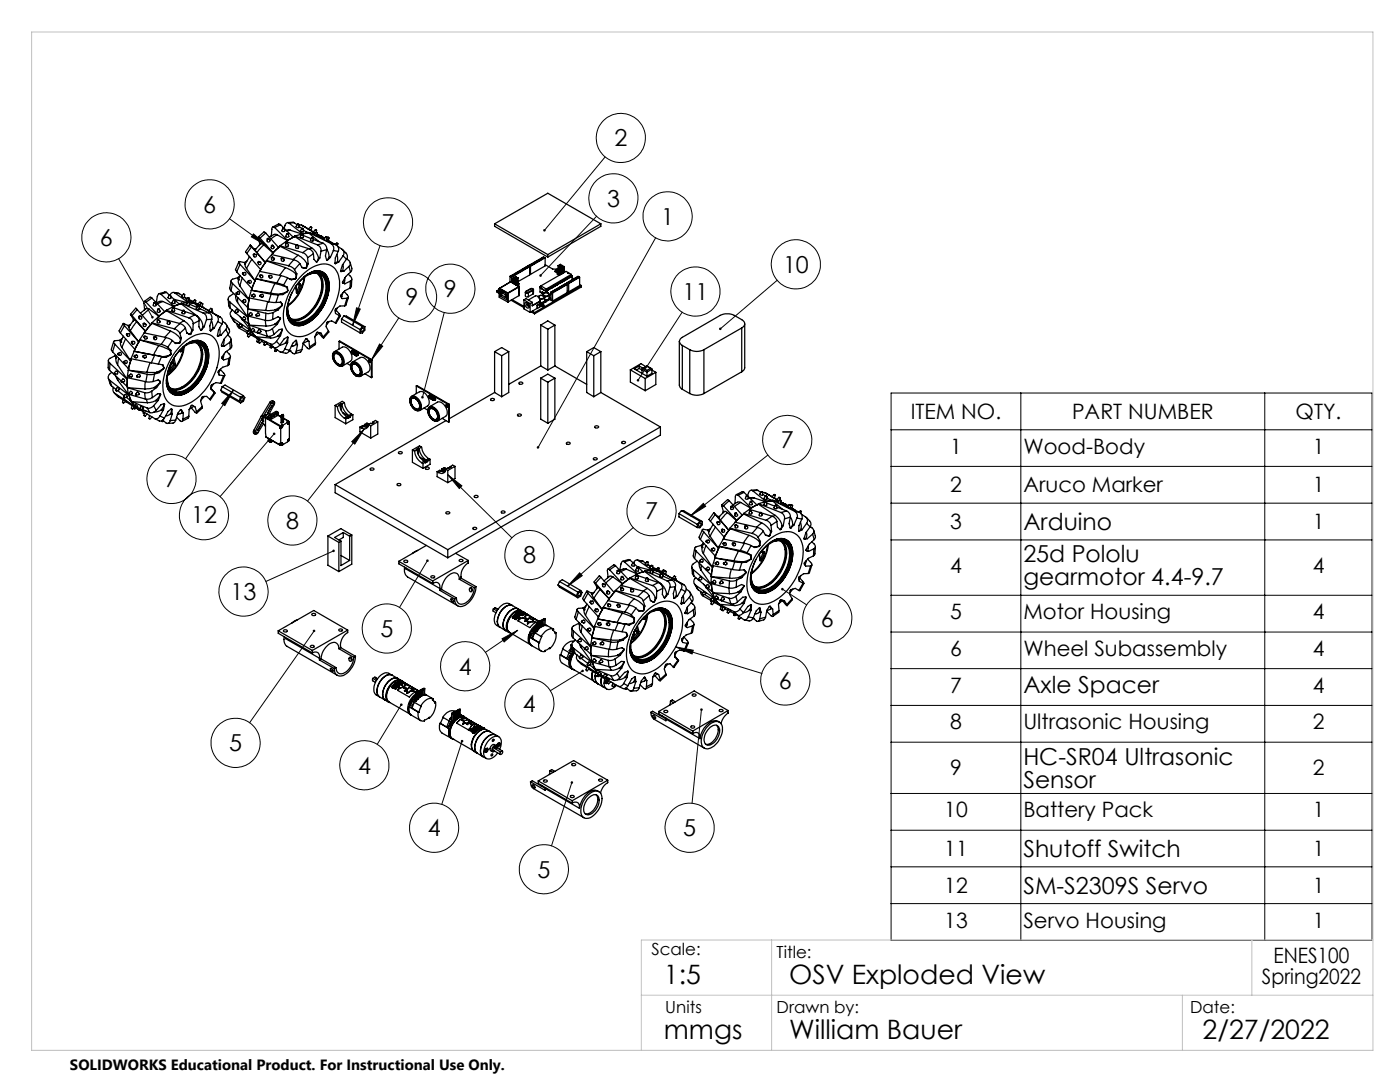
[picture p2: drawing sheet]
<svg xmlns="http://www.w3.org/2000/svg" width="279mm" height="216mm" viewBox="0 0 279 216" stroke-linecap="round" stroke-linejoin="round" font-family="sans-serif">
<defs><g id="words">
<g font-size="5.3">
<text x="132.5" y="196.4">1:5</text>
<text x="157.5" y="196.4">OSV Exploded View</text>
<text x="132.5" y="207.4">mmgs</text>
<text x="157.5" y="207.4">William Bauer</text>
<text x="240" y="207.4">2/27/2022</text>
</g>
<g font-size="4.7">
<text x="122.6" y="29.2">2</text>
<text x="121.1" y="41.2">3</text>
<text x="40.6" y="42.4">6</text>
<text x="76.2" y="46">7</text>
<text x="132" y="44.8">1</text>
<text x="20" y="49">6</text>
<text x="88.6" y="59.3">9</text>
<text x="136.2" y="59.8">11</text>
<text x="156.3" y="54.4">10</text>
<text x="81" y="61">9</text>
<text x="155.8" y="89.4">7</text>
<text x="33" y="97.2">7</text>
<text x="38.1" y="104.5">12</text>
<text x="57.1" y="105.5">8</text>
<text x="128.7" y="103.6">7</text>
<text x="204.2" y="105.7">Arduino</text>
<text x="104.4" y="112.4">8</text>
<text x="204.2" y="112.2">25d Pololu</text>
<text x="46" y="119.7">13</text>
<text x="204.2" y="116.8">gearmotor 4.4-9.7</text>
<text x="163.8" y="125">6</text>
<text x="75.9" y="127.1">5</text>
<text x="91.6" y="134.6">4</text>
<text x="155.4" y="137.4">6</text>
<text x="104.4" y="142.1">4</text>
<text x="204.2" y="138.3">Axle Spacer</text>
<text x="45.7" y="149.9">5</text>
<text x="71.4" y="154.4">4</text>
<text x="204.2" y="152.6">HC-SR04 Ultrasonic</text>
<text x="204.2" y="157.1">Sensor</text>
<text x="85.4" y="166.8">4</text>
<text x="136.4" y="166.8">5</text>
<text x="204.2" y="171">Shutoff Switch</text>
<text x="107.3" y="175.1">5</text>
<text x="204.2" y="178.3">SM-S2309S Servo</text>
</g>
<g font-size="4.2">
<text x="181.8" y="83.6">ITEM NO.</text>
<text x="214" y="83.6">PART NUMBER</text>
<text x="258.6" y="83.6">QTY.</text>
<text x="189.6" y="90.5">1</text>
<text x="204.2" y="90.5">Wood-Body</text>
<text x="262" y="90.5">1</text>
<text x="189.6" y="98.2">2</text>
<text x="204.2" y="98.2">Aruco Marker</text>
<text x="262" y="98.2">1</text>
<text x="189.6" y="105.6">3</text>
<text x="262" y="105.6">1</text>
<text x="189.6" y="114.4">4</text>
<text x="262" y="114.4">4</text>
<text x="189.6" y="123.6">5</text>
<text x="204.2" y="123.6">Motor Housing</text>
<text x="262" y="123.6">4</text>
<text x="189.6" y="130.9">6</text>
<text x="204.2" y="130.9">Wheel Subassembly</text>
<text x="262" y="130.9">4</text>
<text x="189.6" y="138.2">7</text>
<text x="262" y="138.2">4</text>
<text x="189.6" y="145.5">8</text>
<text x="204.2" y="145.5">Ultrasonic Housing</text>
<text x="262" y="145.5">2</text>
<text x="189.6" y="154.7">9</text>
<text x="262" y="154.7">2</text>
<text x="188.4" y="163.1">10</text>
<text x="204.2" y="163.1">Battery Pack</text>
<text x="262" y="163.1">1</text>
<text x="188.4" y="170.8">11</text>
<text x="262" y="170.8">1</text>
<text x="188.4" y="178.2">12</text>
<text x="262" y="178.2">1</text>
<text x="188.4" y="185.1">13</text>
<text x="204.2" y="185.1">Servo Housing</text>
<text x="262" y="185.1">1</text>
<text x="251.9" y="196.4">Spring2022</text>
<text x="254.2" y="192.2">ENES100</text>
</g>
<g font-size="3.3">
<text x="130" y="190.6">Scale:</text>
<text x="155" y="191.2">Title:</text>
<text x="132.8" y="202.2">Units</text>
<text x="155" y="202.2">Drawn by:</text>
<text x="237.5" y="202.2">Date:</text>
</g>
<text font-size="3" x="14" y="213.5">SOLIDWORKS Educational Product. For Instructional Use Only.</text>
</g></defs>
<g fill="none" stroke="#000" stroke-width=".2">
<path d="M120.8 31.3l-12.1 14.7M23.7 51.6l6.7 11.7M45.8 43.6l7.5 5.4M50.6 46.7l2.7 2.3-3.1-1.7zM75.8 49l-5.4 15.9M119.1 43.1l-11.2 11.9M130.8 47.4l-23.4 41.9M155.1 55.9l-11.3 9.7M46.6 77.8l-1.7 3.1-.7-.4zM46.6 77.8l-9.6 13.7M71.2 61.4l.7 .3-1.5 3.2zM75.7 68.7l.7 .4-2.3 2.8z"/>
<path d="M79.6 63.4l-5.5 8.5M88.7 62.4l-4.4 16.9M136.1 62.3l-8.8 13.6M177.8 78.4h96v109.2h-96zM203.7 78.4v109.2M252.4 78.4v109.2M54.7 86.6l-10.8 12.5M72.7 85.6l-1.9 3-.6-.5zM72.7 85.6l-11.3 14.4M89.4 94.7l2.8 2.2-.5 .6zM89.4 94.7l12.8 12.6M153.2 90.8l-15.4 12.1"/>
<path d="M177.8 85.8h96M177.8 93.1h96M66.6 109.9l-13.5 6.1M85.3 111.9l-5.6 9.3M115.7 114.3l.5 .6-2.9 2.1zM126.4 105.3l-13.1 11.7M137.8 102.9l2.6-2.5 .4 .6zM156.1 117.5l4.9 3.2M177.8 100.4h96M177.8 107.7h96M177.8 118.8h96M62.7 125.9l-12.9 18.3"/>
<path d="M100.2 127.5l3.1-1.7-2.7 2.3zM103.3 125.8l-6.4 4.4M116.3 133.9l-6.5 3.9M134.8 129.1l3.6 .7-.3 .7zM134.8 129.1l17.2 5.3M177.8 126.1h96M177.8 133.4h96M80.1 140.6l-4.8 7.9M92.2 147.9l-4 12.6M114.1 156.1l-4 12.7M140 141.6l-1.9 18.7M177.8 140.8h96"/>
<path d="M177.8 148.1h96M177.8 158.3h96M177.8 165.7h96M177.8 173h96M177.8 180.3h96"/>
<circle cx="122.4" cy="39.6" r="4.9"/>
<circle cx="123.9" cy="27.5" r="4.9"/>
<circle cx="21.2" cy="47.4" r="4.9"/>
<circle cx="41.8" cy="40.8" r="4.9"/>
<circle cx="77.4" cy="44.4" r="4.9"/>
<circle cx="82.2" cy="59.3" r="4.9"/>
<circle cx="89.9" cy="57.6" r="4.9"/>
<circle cx="133.2" cy="43.2" r="4.9"/>
<circle cx="138.8" cy="58.2" r="4.9"/>
<circle cx="158.8" cy="52.7" r="4.9"/>
<circle cx="34.2" cy="95.6" r="4.9"/>
<circle cx="157.1" cy="87.8" r="4.9"/>
<circle cx="40.7" cy="102.8" r="4.9"/>
<circle cx="48.6" cy="118" r="4.9"/>
<circle cx="58.4" cy="103.9" r="4.9"/>
<circle cx="105.6" cy="110.8" r="4.9"/>
<circle cx="130" cy="102" r="4.9"/>
<circle cx="77.2" cy="125.4" r="4.9"/>
<circle cx="92.8" cy="132.9" r="4.9"/>
<circle cx="156.7" cy="135.8" r="4.9"/>
<circle cx="165.1" cy="123.4" r="4.9"/>
<circle cx="47" cy="148.2" r="4.9"/>
<circle cx="72.7" cy="152.7" r="4.9"/>
<circle cx="105.6" cy="140.4" r="4.9"/>
<circle cx="86.6" cy="165.2" r="4.9"/>
<circle cx="108.5" cy="173.4" r="4.9"/>
<circle cx="137.6" cy="165.2" r="4.9"/>
</g>
<path d="M6.3 6.4h267.7v203.2h-267.7zM128 198.6h146M154 187.6v22M236 198.6v11M249.8 187.6v11M274 187.6h-146v22" fill="none" stroke="#c0c0c0" stroke-width=".2"/>
<path d="M107.2 89.1v.4l.2-.2-.2 .2h.3a.25 .25 0 0 0 .1-.4 .25 .25 0 0 0-.4 0zM108.5 45.8l-.1 .3 .3-.1-.2 .1a.26 .26 0 0 0 .3 0 .26 .26 0 0 0 0-.3 .26 .26 0 0 0-.3 0zM107.7 54.8v.4l.2-.2-.2 .2a.26 .26 0 0 0 .4-.1 .26 .26 0 0 0-.1-.3 .26 .26 0 0 0-.3 0zM92.1 147.7a.25 .25 0 0 0-.1 .4 .25 .25 0 0 0 .4-.1 .25 .25 0 0 0-.1-.4l-.1 .3 .1-.3zM79.9 140.4a.25 .25 0 0 0 0 .4 .25 .25 0 0 0 .4 0 .25 .25 0 0 0-.1-.4l-.1 .2 .1-.2zM100.2 127.5l3.1-1.7-2.7 2.3zM116.2 133.6a.25 .25 0 0 0-.2 .4 .25 .25 0 0 0 .4 .1 .25 .25 0 0 0 .1-.4l-.2 .2 .2-.2zM113.9 156a.25 .25 0 0 0 .1 .4 .25 .25 0 0 0 .4-.2 .25 .25 0 0 0-.2-.3l-.1 .2 .1-.2zM139.9 141.4a.26 .26 0 0 0-.2 .4 .26 .26 0 0 0 .5 0 .26 .26 0 0 0-.2-.4v.2v-.2zM62.5 125.7a.26 .26 0 0 0 0 .4 .26 .26 0 0 0 .4 0 .26 .26 0 0 0-.1-.4l-.1 .2 .1-.2zM85.2 111.7a.27 .27 0 0 0-.1 .4 .27 .27 0 0 0 .4 0 .27 .27 0 0 0-.1-.4l-.1 .2 .1-.2zM134.8 129.1l3.6 .7-.3 .7zM156 117.4l.1 .1-.2-.1a.27 .27 0 0 0 .3 .4 .27 .27 0 0 0 .2-.4 .27 .27 0 0 0-.4 0zM30.2 63.1l.1 .4h.3l-.2-.2 .2 .2 .1-.1a.25 .25 0 0 0-.2-.3 .25 .25 0 0 0-.3 0zM50.6 46.7l2.7 2.3-3.1-1.7zM71.2 61.4l.7 .3-1.5 3.2zM46.6 77.8l-1.7 3.1-.7-.4zM137.8 102.9l2.6-2.5 .4 .6zM115.7 114.3l.5 .6-2.9 2.1zM143.5 65.4v.4l.3-.2-.3 .2a.26 .26 0 0 0 .4 0 .26 .26 0 0 0 0-.4 .26 .26 0 0 0-.4 0zM127.2 75.7l-.1 .1 .1 .3 .1-.2-.1 .2a.25 .25 0 0 0 .4-.2 .25 .25 0 0 0-.4-.2zM89.4 94.7l2.8 2.2-.5 .6zM72.7 85.6l-1.9 3-.6-.5zM54.5 86.4a.26 .26 0 0 0 0 .3 .26 .26 0 0 0 .4 0 .26 .26 0 0 0 0-.3l-.2 .2 .2-.2zM75.7 68.7l.7 .4-2.3 2.8zM84.1 79.1v.3l.1 .1 .1-.2v.2a.25 .25 0 0 0 .2-.4 .25 .25 0 0 0-.4 0zM66.4 109.7a.26 .26 0 0 0 .1 .5 .26 .26 0 0 0 .3-.4l-.2 .1 .2-.1-.2-.2z" fill="#000"/>
<g fill="none" stroke="#000" stroke-width=".25">
<path d="M30.3 59.5l-.3-.2-1.2 .8M30.3 59.5l-1.2 .8M30.3 59.5l2.6 2.7M32.1 58.7a.45 .45 0 0 0-.5 0 .45 .45 0 0 0-.2 .4l-.2 1.3 .8-.3h.5M32.1 58.7l2.6 2.4M33.2 58.3l.6 .6-.3 .5 .1 .1h.5l-.1-.6M33.2 58.3l-.3-.1-1.2 .4M33.2 58.3l-1.1 .4M33.8 58.8l.2 .1zM34.1 59.1l1.7 1.6M34.6 59.9l-.3 .5 .3 .2 .3-.1v-.6M34.6 59.8l.3 .1z"/>
<path d="M34.7 58.3l1.1 .3M34.8 59.8h.2zM34.8 58.4l2.7 1.9-.3 .5 .1 .1 .5 .1v-.6M34.8 58.4a.64 .64 0 0 0-.9 .4M34.8 58.4l1 .2M35 59.8l2.4 .6M35.8 58.6l.6 .4M36.6 58.7l-.4 .5 .2 .1 .4 .1 .1-.6M36.6 58.7l.3 .1zM36.8 59.3l.5 .4M37 59.4l.4 .2M37.5 59.4l-.4 .5 .4 .2h.2l.1-.6"/>
<path d="M37.5 59.4l.3 .1zM37.7 59.9l.8 .6M37.7 59.8l2.2 1.1M45.5 59.7l.1 1.3 .4 .5M46.1 58l3.3 3.3M46.1 56l-.2 1.5 .2 .5M46.4 56.6l3.3 3.2M46.4 56.6l-.3 1.4M46.6 58.6l-.8 .5a.68 .68 0 0 0 .1 1.2M47.1 59v.8l.3 .6M47.1 58.5l.4-.3a.27 .27 0 0 1 .3 .2 .27 .27 0 0 1-.2 .3h-.4M47.2 54.3l3 3.2"/>
<path d="M47.4 55.4l.5-.4-.3 .8M47.4 55.4l-1 .3a.46 .46 0 0 0-.3 .4 .46 .46 0 0 0 .3 .5M47.4 55.4l.2 .4M47.4 59.4v1M47.6 55.8v.6l.3 .6M47.6 55.8h.1M47.7 52.2l-.7 1.6 .2 .5M47.9 57l1.8 2.8M47.9 52.7l-.7 1.6M47.9 52.7l3 3.3M48.4 55.5l-.5 1.5M48.5 54.4h.3a.29 .29 0 0 1 .3 .3 .29 .29 0 0 1-.4 .2l-.3-.2"/>
<path d="M48.8 52.4l-1-.2-.1 .1 .2 .4M48.8 52.4l.1 .3M49 52.7l-.1 .4 .3 .5M49.2 53.6l1.7 2.4M49.2 50.6l2.8 3.2M49.3 52.1l-.5 .3M49.6 56.1l.3-.1a.29 .29 0 0 1 .3 .3 .29 .29 0 0 1-.4 .2l-.3-.2M49.7 59.8l-.3 1.5M49.7 51.2v.2M49.8 59.4l-.3 2.3M49.8 59.5l-.1 .3M49.8 51.3l-.9 1.4"/>
<path d="M50 48.9l-1 1.3 .2 .4M50.2 57.9l3.8 .6M50.2 57.9l3.9 .8M50.2 57.9l-.5 1.5 3.9 .8M50.2 49.2l-.2-.3 .7 .7M50.2 49.2l-1 1.4M50.2 49.2l2.8 3.2M50.2 57.5v.4M50.3 58.9l.3-.2a.28 .28 0 0 1 .3 .3 .28 .28 0 0 1-.3 .3l-.3-.2M50.3 51.8l-1.1 1.8M50.7 49.6l.2 .3M50.7 49.6h.4"/>
<path d="M50.7 50.7l.4 .1a.29 .29 0 0 1 0 .4 .29 .29 0 0 1-.4 0l-.1-.4M50.9 49.9l.4 .5M50.9 49.9h.1M50.9 56l-.7 1.5M51 55.6h.1M51 55.6l4.2 .8M51.1 55.6l-.9 2.3M51.1 55.6l-.2 .4M51.1 55.6l3.8 1M51.3 50.4l1.7 2M51.6 52.2l.4 .1a.29 .29 0 0 1 0 .5 .29 .29 0 0 1-.4-.1l-.1-.3M51.8 54.2l-.8 1.4"/>
<path d="M51.8 54.2l4.3 .8M51.9 48.6v.2M51.9 48.6l-.1 .3M51.9 47.5l-.4-.2 .4 1.3M51.9 47.5l2.6 2.9M51.9 54.9h.3a.28 .28 0 0 1 .2 .4 .28 .28 0 0 1-.4 .1l-.2-.3M51.9 58.9l.3-.2a.28 .28 0 0 1 .4 .3 .28 .28 0 0 1-.3 .3l-.4-.1M52 53.8l-.2 .4M52.6 48.9l-.5-.3-1.2 1.3M52.6 48.9l-1.3 1.5M52.6 48.9l1.9 1.6M53 52.4l-1 1.4"/>
<path d="M53 46.5l-.3-.2-1.2 1M53 46.5l-1.1 1M53 46.5l2.6 2.9M53.2 52v.1M53.2 52l4.4 1M53.2 52.1l-1.4 2.1M53.2 52.1l-.2 .3M53.2 52.1l3.8 1.3M53.6 47.6l.3 .3a.29 .29 0 0 1-.2 .4 .29 .29 0 0 1-.4-.2v-.4M53.8 55h.3a.28 .28 0 0 1 .2 .4 .28 .28 0 0 1-.5 .1l-.2-.3M54 58.5l2 .2M54.1 58.7l1.5 .1"/>
<path d="M54.1 58.7l-.5 1.5M54.2 50.8l-1 1.2M54.2 50.8l4.4 1M54.4 51.3l.3 .2a.29 .29 0 0 1-.1 .4 .29 .29 0 0 1-.4-.1v-.4M54.4 48.9l.3 .4a.29 .29 0 0 1-.2 .3 .29 .29 0 0 1-.4-.2l.1-.4M54.5 50.4v.1M54.5 50.5l-.3 .3M54.8 45.4a.34 .34 0 0 0-.4-.1 .34 .34 0 0 0-.1 .5l-.2 1.3M54.8 45.4l2.6 2.5M54.9 56.6l2.3 .7M54.9 56.6l-.9 1.9M55.2 56.4l1.4 .5"/>
<path d="M55.3 46.8l-.5-.1-1 .6M55.3 46.8l-1.3 .9M55.3 46.8l2.1 1.2M55.6 58.8l-.5 1.6M55.6 49.4l-1.1 1M55.9 49.1l-1.7 1.7M55.9 49.1l-.3 .3M55.9 49v.1M55.9 49.1l3.6 1.8M55.9 49l4.5 1.4M56 44.8l-.4-.1-1.2 .6M56 44.8l-1.2 .6"/>
<path d="M56 44.8l2.5 2.5M56.1 55l1.3 .5M56.1 55l-.9 1.4M56.4 51.5l.3 .2a.29 .29 0 0 1-.1 .4 .29 .29 0 0 1-.4-.1l-.1-.4M56.5 58.8h-.9M56.6 56.9l.8 .4M57 53.4l1.5 .8 .6 .4M57 53.4l-1.2 1.6M57 48.2l2.2 .7M57 48.2l-1.1 .8M57.2 57.3l.2 .6M57.2 57.3h.2"/>
<path d="M57.2 46.7l-.2 .4a.33 .33 0 0 0 .3 .2 .33 .33 0 0 0 .3-.1l-.1-.5M57.3 58.2l-1.4 .5 .6 .1M57.3 58.2h.1M57.3 58.2l-.8 .6M57.4 48.5l.2 .4a.31 .31 0 0 1-.3 .3 .31 .31 0 0 1-.3-.2l.1-.5M57.4 48l-.4 .2M57.4 47.9v.1M57.4 57.3v.6M57.4 57.9l-.1 .3M57.4 44.4l1.1-.1 .2 .2M57.4 55.5l-.8 1.4M57.4 55.5l.7 .3 .8-.2"/>
<path d="M57.4 57.9h.1M57.6 53l.5 .2 .7 .6M57.7 44.5a.52 .52 0 0 0-.6 0 .52 .52 0 0 0-.2 .5l-.2 .5 .1 .6a.35 .35 0 0 1-.6-.1l.2-.5M57.7 44.5l2.6 2.1M57.9 45.9l-.8 .1M57.9 45.9l-.7 .2M57.9 45.9l2.4 .8M58.3 58.3a5.4 5.4 0 0 0-.3 5.3 2.44 2.44 0 0 0 3.3 .4 8.1 8.1 0 0 0 3.8-7.8 2.21 2.21 0 0 0-3.5-1.4l-1.3 .9-1.2 1.4 .1 1.2M58.5 47.3l-1.1 .6M58.6 51.8l.6 .2 .6 .6M58.6 51.8l-1 1.2M58.7 44.5h-1"/>
<path d="M58.7 44.5l.6 .4M58.8 53.8l.4 .8M58.8 47.2l-1.8 1M58.8 47.2l-.3 .1M58.8 47.2l3.4 2.3M58.8 47.1l4.6 1.8M58.8 47.1v.1M58.9 55.6l-1.1 .1M58.9 55.6h.1M58.9 57.2l.3 1.2M59.1 54.6h.1M59.1 54.6v.8"/>
<path d="M59.1 55.4l-.2 .2M59.1 55.4h.1M59.1 48.9l-.1 .5a.31 .31 0 0 0 .3 .2 .31 .31 0 0 0 .3-.3l-.2-.4M59.2 58.3h.1M59.2 58.3v.1M59.2 58.1l.1 .1M59.2 54.6l-.1 .8M59.3 58.2l.2 .1M59.3 58.2l-.1 .1M59.4 56.7l.4 .2M59.4 44.7l-.3 .5 .2 .2h.4v-.6M59.4 44.7l.3 .1z"/>
<path d="M59.4 48.9l2.2 .7M59.4 56.6l.3 .2M59.5 50.9l1.2 1 .6 .7M59.5 50.9l-1 .9M59.5 58.3l-.2 .2-.1-.1M59.6 56.4l.4 .3M59.7 44.9h.4M59.7 45.2l.6 .4M59.7 56.8l.1 .1M59.8 56.9h.2M59.8 56.9l-.5 1.3M59.8 52.6l-1 1.2"/>
<path d="M59.8 52.6l.5 .8 .7 .2M60 56.7v.2M60 56.7l-.3 .1M60 46.8h.1M60 46.8l-1.2 .3M60 56.9l-.5 1.4M60.1 44.9l2.8 1.6-.4-.2M60.1 44.9l1.5 .8M60.2 46.7l-.3 .6 .3 .1h.3v-.6M60.2 46.8h.3zM60.2 53.3l.7 .3M60.3 54.9a6 6 0 0 1 5.1-2.2 3.6 3.6 0 0 1 2.4 4 12.2 12.2 0 0 1-6.4 10.1 3.2 3.2 0 0 1-4.8-3 11.9 11.9 0 0 1 3.7-8.9z"/>
<path d="M60.3 46.7l-.3 .1M60.3 45.5l-.4 .6 .1 .1h.5v-.6M60.3 46.6v.1M60.4 50.4a1.43 1.43 0 0 1 1 1M60.5 47l1.6 .6M60.5 45.9l.9 .6M60.6 55.3a3.8 3.8 0 0 1 3.7-1 3.4 3.4 0 0 1 1.3 3.6 9.1 9.1 0 0 1-4.7 6.7 2.38 2.38 0 0 1-3.6-2.2l.1-1.3M60.6 55.4a7.9 7.9 0 0 1-3.1 5.5M60.8 55.3a8.5 8.5 0 0 1-3.3 5.8M60.9 53.6h.1M61.1 46.3l.6 .1M61.1 53.4l-.2 .2"/>
<path d="M61.1 53.4h.1M61.2 53.4l-.2 .2M61.3 52.6l-.2 .8M61.3 52.6h.2M61.4 46.5h.3M61.4 54.8a2.36 2.36 0 0 1 3.8 1 8.2 8.2 0 0 1-4.9 8.7 2.35 2.35 0 0 1-3-2.7M61.4 51.4l.1 1.2M61.4 46.5l-1.1 .1M61.5 52.6l-.3 .8M61.6 49.6l.6 .4 .3 .6M61.6 49.6l-1.2 .8M61.7 46.5l-1.7 .3"/>
<path d="M61.7 46.5l2 1.7M61.7 46.4l1.1 .3-.1-.1M61.7 46.4l4.4 2.2M61.7 46.4v.1M61.9 54.7a2.15 2.15 0 0 1 3.1 1.9 7.9 7.9 0 0 1-4.7 7.6 2.2 2.2 0 0 1-2.9-2.4M62 45.3l-.5 .4 .6 .3M62 45.3l.2 .1zM62.1 54.4a2.35 2.35 0 0 1 2.4 .2 2.35 2.35 0 0 1 1 2.3 8.6 8.6 0 0 1-5.1 7.8 2.24 2.24 0 0 1-3-2M62.1 46l.4 .3M62.2 54.3a2.36 2.36 0 0 1 3.5 2.2 8.8 8.8 0 0 1-5.3 8.4 2.28 2.28 0 0 1-3.1-1.9M62.2 49.5l.8 .7 .6 1.3M62.2 47.4l-.3 .6 .4 .1 .2-.1v-.6"/>
<path d="M62.2 47.4l.3 .1zM62.2 49.5l-.5 .1M62.2 45.4l-.1 .6M62.5 54.2a9.5 9.5 0 0 0-5.2 7.2 3.1 3.1 0 0 0 1.6 3.5 5 5 0 0 0 4.8-2.5 8.3 8.3 0 0 0 1.8-6.6 2.27 2.27 0 0 0-3-1.6M62.5 47.8l2 .7M62.5 50.6l-1.1 .8M62.5 50.6l.2 1.2 .4 .5M62.9 45.9l.3 .1zM62.9 45.9l-.4 .4M63.1 46.4l-.4 .4 .4 .3h.2l.1-.6M63.1 46.4l.3 .1zM63.1 54.5a3.6 3.6 0 0 1 .8 4.2 7.7 7.7 0 0 1-4.2 4.9l-.8 .1-1-.2"/>
<path d="M63.2 46l-.1 .4M63.3 52.2l-.2 .1M63.3 46.8l.7 .4M63.3 52.2h.1M63.3 46.9l1.4 .8M63.3 46.7l.7 .5M63.4 48.9a1.23 1.23 0 0 1 .7 1.2M63.4 54.5a3.4 3.4 0 0 1 .8 3.7 7.5 7.5 0 0 1-4.9 5.7l-1.2-.2M63.6 51.5l-.3 .7M63.6 51.5h.2M63.6 54.6a4.4 4.4 0 0 1 .3 4.9 7.1 7.1 0 0 1-4.6 4.5l-1-.1M63.8 51.5l-.5 .7"/>
<path d="M64 47.2l.3 .2M64 47.2l.1-.1 .7 .4M64.1 50.1l-.3 1.4M64.5 48.5a1.23 1.23 0 0 1 .7 1.3M64.5 48.5l-1.1 .4M65 47.3l-.4 .4 .4 .3h.2l.1-.6M65 47.3l.3 .1zM65.2 49.8a2.41 2.41 0 0 0 0 2.2l.2-.1M65.2 49.7l.3 .7 .2 .9M65.2 49.8l-1.1 .3M65.2 47.9l1.8 .9M65.2 47.8l1 .6"/>
<path d="M65.3 47.5l.1-.2 .3 .2-.2 .4M65.3 51.9h-.1M65.3 51.9h.1M65.7 51.3l-.4 .6M65.7 51.3l.2 .1M65.9 51.4l-.5 .5M66.1 48.6a1.08 1.08 0 0 1 .4 1.4M66.1 48.6l.9 .2M66.5 50l-.6 1.4M66.5 50l1 .2M66.9 48.8l.4-.3 .2 .1-.2 .4M67 52.6h-.1"/>
<path d="M67 52.6h.1M67 48.8a1.04 1.04 0 0 1 .5 1.4M67.2 50.8l.1 1.4M67.3 52.2l-.3 .4M67.3 52.2l.3 .1M67.4 49.2l.8 .5a.99 .99 0 0 1 .3 1.3M67.5 50.2a4.7 4.7 0 0 0-.6 2.4h.1M67.6 52.3l-.6 .3M68 54.2h.1M68.4 54l-.4 .2M68.4 54l.2 .1M68.4 58.5l-.3 .8"/>
<path d="M68.4 49.8l.7 .7 .2 .5-.2 .7M68.4 56.4l.4 .2M68.4 56.4l.2 .1M68.4 52.8l.1 .6-.1 .6M68.5 51l-.9 1.3M68.5 51l.6 .7M68.6 54.1l-.5 .1M68.6 56.5l.2 .1M68.7 58.2l.6 .6a.36 .36 0 0 1 .3 .4 .36 .36 0 0 1-.3 .3M68.8 55.5l-.2 1M69.1 51.7l-.8 1.2-.4 1.2 .2 .1M69.2 51.6a.95 .95 0 0 1 .6 1.4l-.2 .2"/>
<path d="M69.3 59.5l-.5 1.5M69.5 54.7l.4 .4a.57 .57 0 0 1 0 1M69.5 59.3l-.5 1.6-.2 .1M69.6 53.2l-1 .9M69.6 53.2l.4 1.1M69.8 57.5a2.74 2.74 0 0 0-1.8 1.5l.3 .6 1-.1M69.9 52.4l.3 1.3-.2 .6M69.9 56.1l-1.1 .5M69.9 56.1l-.1 1.4M70 54.3l-1 .9-.7 1.1 .1 .1M70.2 55.7l-.1 1.4-.3 .4M98.7 44.7v.5l10.6 6.1"/>
<path d="M98.7 44.7l10.6-6.1 10.6 6.1M98.7 44.7l10.6 6.1M99.2 58v.3l.5 .3M99.2 58l.5 .3M99.7 59.3h.1M99.7 57.6h.1M99.7 57.6v1.7M99.7 57.7l-.5 .3M99.7 57.6l1.6 .9M99.7 59.3l1.6 1M99.7 57.5v.1M99.7 57.5h.1"/>
<path d="M99.7 57.5l1.7 1M99.9 58.1l.2-.1 .7 .4 .3 .4v1l-1.2-.7zM100.1 58.4v.5l.8 .4M100.1 58.4l.8 .4M100.2 58.9l-.3 .2M100.4 58.2l-.3 .2M100.5 58.2h.1M100.5 58.2l.1 .1M100.6 58.3h.1M100.7 58.3h-.1M100.9 58.8v.5M101 58.7l-.1 .1"/>
<path d="M101.1 59.2l-.2 .1M101.3 58.5h.1M101.3 58.5v1.8M101.4 58.5h-.1M101.4 58.5h.1M101.4 58.5v1.8M101.8 55.1v1.2M101.8 55.1l.3 .2M101.9 56.2h.1M101.9 56.2l-2.2 1.3M101.9 56.2l1.7 1M102 59.9l2.6 1.5"/>
<path d="M102.1 55.3v1M102.2 55v.2M102.2 55.6v.8M102.2 55.6v.1M102.2 55.6h.1M102.2 55l-.2 .1 .2 .1M102.2 55l.1 .1-.1 .1M102.2 59.8l2.4 1.3M102.2 55.7v.7M102.3 55.6l-.1 .1M102.3 55.6v.9M102.5 56.5h-.1"/>
<path d="M102.5 55.4v1.2M102.5 55.4l.1 .1M102.5 55.4h.2M102.5 54.8v.2M102.5 55.8v.8M102.5 55.8l.1 .1M102.5 54.8l-.2 .1 .2 .1M102.5 54.8l.2 .1-.2 .1M102.6 55.8h.1l-.1 .1M102.6 55.8h-.1M102.6 55.5v.3M102.6 55.9v.7"/>
<path d="M102.7 55.4v1.3M102.7 56.5l.1 .1M102.7 55.4l-.1 .1M102.8 56.4h.1M102.8 56.3l-.1 .1M102.8 55.2v1.6M102.8 55.2l.1 .1M102.8 55.2h.2M102.9 54.6v.2M102.9 54.6l-.2 .1 .2 .1M102.9 54.6l.1 .1-.1 .1M102.9 55.6h.1l-.1 .1"/>
<path d="M102.9 55.6h-.1l.1 .1M102.9 55.3v.3M102.9 55.7v1.1M103 55.2v1.7M103 55.2l-.1 .1M103 56.7l.2 .1M103 56.3l.2 .1M103.2 55.4l.1 1.3M103.2 55.4l.1 .1M103.2 55.4h.2M103.2 56.3h-.1M103.2 54.4v.2"/>
<path d="M103.2 56.8v.2M103.2 56.9h-.1M103.2 56.8h.2M103.2 54.4l-.2 .1 .2 .1M103.2 54.4l.2 .1-.2 .1M103.3 55.5v1.2M103.4 56.5l.1 .1v.6M103.4 55.4l-.1 1.3M103.4 56.8v.2M103.4 55.4l-.1 .1M103.5 57.2l.1 .1M103.5 57.2h.1"/>
<path d="M103.5 56.7l-.1 .1M103.5 57.2l-2.1 1.3M103.6 57.2h.1M103.6 57.3l-2.2 1.2M103.6 54.2v.2M103.6 57.3v1.7M103.6 59l-2.2 1.3M103.6 54.2l.2 .1-.2 .1M103.6 54.2l-.2 .1 .2 .1M103.6 57.2v1.8M103.6 57.2v.1M103.9 54l-.1 .1 .1 .1"/>
<path d="M103.9 54l.2 .1-.2 .1M103.9 54v.2M104.3 53.8l.2 .1-.2 .1M104.3 53.8l-.2 .1 .2 .1M104.3 53.8v.2M104.6 59.8v1.8l1.2 .7M104.6 59.8l1.2 .8M104.6 59.8l.4-.2 1.2 .7M104.6 53.6l.2 .1-.2 .1M104.6 53.6l-.1 .1 .1 .1M104.6 53.6v.2M104.8 58.3l.1 .8 .2 .2 .3-.1"/>
<path d="M104.8 58.3l.3 .2h.3M105 58.1l-.2 .2M105 58.1v.2h.4M105 53.3l.2 .1-.2 .2M105 53.3l-.2 .1 .2 .2M105 53.3v.3M105.3 53.2h.2l-.2 .1M105.3 53.2h-.1l.1 .1M105.3 53.2v.1M105.4 58.3v.2M105.4 59.9l1.4-.8a.9 .9 0 0 1 1 1M105.4 58.5v.7"/>
<path d="M105.6 53l.3 .1M105.6 53v.1M105.7 53.2l-3.6 2.1M105.7 54.7l.2 .1M105.7 53.2l-.3-.2-3.6 2.1M105.7 53.2v1.7l-2.3 1.3M105.9 53.1v1.7M105.9 57.6h.4l.2 .2M105.9 57.6h.1M105.9 57.6h.4v.2M105.9 57.6l-.9 .5M105.9 52.8l.2 .1-.2 .1"/>
<path d="M105.9 52.8l-.1 .1 .1 .1M105.9 52.8v.2M106.3 57.8l.1 .2M106.3 57.8l-.9 .5M106.3 52.6l-.2 .1 .2 .1M106.3 52.6l.2 .1-.2 .1M106.3 52.6v.2M106.4 58l-1 .5M106.4 58.7l-1 .5M106.4 58v.7M106.5 57.8l-.1 .9M106.5 57.8l-.1 .2"/>
<path d="M106.6 52.4l-.1 .1 .1 .1M106.6 52.4l.2 .1-.2 .1M106.6 52.4v.2M107 52.2l.2 .1-.2 .1M107 52.2l-.2 .1 .2 .1M107 52.2v.2M107.4 52l-.2 .1 .2 .1M107.4 52l.1 .1-.1 .1M107.4 52v.2M107.4 59.2a.73 .73 0 0 1 .7-.3 .73 .73 0 0 1 .6 .5l-.3 .3h-.7M107.5 59.3a.58 .58 0 0 1 .5-.4 .58 .58 0 0 1 .6 .4l-.1 .2-.4 .1-.5-.2M107.7 51.8l.2 .1-.2 .1"/>
<path d="M107.7 51.8l-.2 .1 .2 .1M107.7 51.8v.2M107.8 57.2v1.1l.4 .2M107.8 57.2h.1M107.8 57.2v.3M107.8 57.5l1.3 .7v-.2M107.9 57v.5l1.1 .6M107.9 57.4l-.1 .1M107.9 57.2h-.1M107.9 57.1l-.1 .1M107.9 57l1.1 .7M108.1 51.6v.2"/>
<path d="M108.1 51.6l.1 .1-.1 .1M108.1 51.6l-.2 .1 .2 .1M108.3 58.8a.74 .74 0 0 1 .7-.4 .74 .74 0 0 1 .6 .4M108.3 58.8h.1M108.3 58.8l.1 .2M108.3 58.8v.2M108.4 51.4l.2 .1-.2 .1M108.4 51.4l-.2 .1 .2 .1M108.4 51.4v.2M108.5 58.6a.59 .59 0 0 1 .6-.2 .59 .59 0 0 1 .4 .4 .56 .56 0 0 1-.6 .3 .56 .56 0 0 1-.4-.5zM108.5 58.4l-.3 .1M108.6 58.5l-.4-.3v.3"/>
<path d="M108.7 59.9l-.1 .2M108.7 59.3v.8M108.7 60h.1M108.8 52.8l1.5 .9h.8l.3 .1M108.8 51.4l-2.9 1.7M108.8 51.4l-.3-.1-2.9 1.7M108.8 51.4v1.7l-2.9 1.7M108.9 59.9l-.3 .2M108.9 59.9h.1M108.9 60v.3M109 57.7v.4M109 59.9v.2"/>
<path d="M109.1 57.8l.1 .1M109.1 58h.1M109.1 58.1h-.1M109.1 57.8h.1M109.2 57.8v.1M109.2 58v.4M109.2 57.9h.1M109.3 59.8h-.6l.2 .1M109.3 50.8v.5M109.3 59.8l-.3 .1M109.4 57.7v.1M109.4 57.7l-.3 .1"/>
<path d="M109.4 57.7l-.2 .1M109.4 57.8l-.2 .1M109.4 57.8h.1M109.5 57.6v.1M109.5 57.6h.1M109.5 57.6l.1 .1M109.6 59.7l-.3 .2M109.6 59.6l-.3 .3v-.1M109.6 57.7h.1M109.6 59.4v.1M109.6 59.3v.3M109.6 59.3l.3 .2-.3 .1"/>
<path d="M109.6 58.8h.1M109.6 58.8a.79 .79 0 0 1-1.1 .3M109.6 58.8v.7M109.7 57.5v.1M109.7 57.5l-.2 .1M109.7 57.6l-.1 .1M109.7 57.6h.1M109.8 57.4h.1M109.8 57.4l.1 .1M109.9 59.7h.1M109.9 59.4v.3M109.9 59.7l-.9 .4"/>
<path d="M109.9 57.5h.1M110 58.3v1.6l.3 .2M110 58.3l.3 .2M110 58.7l-.4 .1M110.1 57.3l-.2 .2M110.1 57.3v.1M110.1 57.3l-.3 .1M110.1 57.4h.1M110.1 57.4l-.2 .1M110.2 57.2h.1M110.2 57.2v.1M110.2 57.3h.1"/>
<path d="M110.3 57.3h.1M110.3 58.5v1.6M110.3 58.1l-.1 .1 .1 .1M110.3 58.1l.2 .1-.2 .1M110.3 58.1v.2M110.4 57.1l.1 .1M110.4 57.1l-.1 .2M110.4 57.1l-.2 .1M110.5 57.2h.1M110.5 57.2l-.2 .1M110.5 57l.1 .1M110.5 57h.1"/>
<path d="M110.6 57v.1M110.6 57.1h.1M110.7 57.9v.2M110.7 57.9l-.2 .1 .2 .1M110.7 57.9l.2 .1-.2 .1M110.8 56.9v.1M110.8 56.9l-.2 .1M110.8 56.9l-.3 .1M110.8 54.2h.4M110.8 57h.1M110.8 57l-.2 .1M110.9 56.8v.1"/>
<path d="M110.9 56.8h.1M110.9 56.8l.1 .1M111 56.9h.1M111.1 57.7l-.2 .1 .2 .1M111.1 57.7l.1 .1-.1 .1M111.1 57.7v.2M111.1 56.7l.1 .1M111.1 56.7l-.2 .1M111.2 56.8h.1M111.2 56.8l-.2 .1M111.2 54.2l.2 .2M111.3 56.6v.1"/>
<path d="M111.3 56.6h.1M111.3 54.1a.27 .27 0 0 0-.3-.2 .27 .27 0 0 0-.2 .3l.4 .1M111.3 56.6l.1 .1M111.3 56.7h.1M111.4 53l.1 1.3M111.4 54.4v.4M111.4 54.4h.1M111.4 54.8h.1M111.4 54l-.2 .2v.5l.2 .1M111.4 53l.1 .1M111.4 53h.1M111.4 57.5l.2 .1-.2 .1"/>
<path d="M111.4 57.5l-.2 .1 .2 .1M111.4 57.5v.2M111.5 56.5v.1M111.5 53.1v1.2M111.5 56.5l-.2 .1M111.5 54.8h.1M111.5 54.4l.1 .5M111.5 56.6h.1M111.5 54.4l.2 .1M111.5 56.6l-.1 .1M111.5 53v.1M111.5 53v1.3"/>
<path d="M111.6 56.4h.1M111.7 56.4h.1M111.7 53.9h-.2M111.7 54.3l-.2 .1M111.7 56.4v.1M111.7 54.5h.2M111.7 52.8v1.6l.1 .1M111.7 54.5v.4M111.7 52.8h.1M111.7 52.8h.2M111.8 57.3l-.2 .1 .2 .1M111.8 57.3l.1 .1-.1 .1"/>
<path d="M111.8 57.3v.2M111.8 53.1l-.1 .1h.1M111.8 53.2v1.3M111.8 53.1l.1 .1h-.1M111.8 52.8v.3M111.9 56.3v.1M111.9 54.5v.3M111.9 54.6l.1 .1M111.9 56.3l-.2 .1M111.9 56.3l-.3 .1M111.9 54h.1M111.9 56.4h.1"/>
<path d="M111.9 53.9h.1M111.9 52.8v1.6l-.1 .1M111.9 52.8h-.1M111.9 56.4h-.2M112 56.2v.1M112 56.2h.1M112 56.2l.1 .1M112 54l-.1 .1M112 54.4l-.1 .1M112 53l.1 1.6M112 53h.3M112 53l.1 .1"/>
<path d="M112.1 56.3h.1M112.1 57.1l.2 .1-.2 .1M112.1 57.1l-.2 .1 .2 .1M112.1 57.1v.2M112.1 53.1v.2M112.1 53.4v1.2M112.1 53.3l.2 .1h-.2M112.1 53.3l-.1 .1h.1M112.2 56.1l.1 .1M112.2 56.1l-.2 .1M112.3 54.2h.1M112.3 56.2h.1"/>
<path d="M112.3 54.1l.1 .1M112.3 53v1.6M112.3 53l-.2 .1M112.3 56.2l-.2 .1M112.3 56l.1 .1M112.3 56h.1M112.4 56v.1M112.4 54.3h-.1M112.4 53.2h.2M112.4 53.2h.1M112.4 53.2l.1 1.2M112.4 56.1h.1"/>
<path d="M112.5 56.9l.1 .1-.1 .1M112.5 56.9l-.2 .1 .2 .1M112.5 56.9v.2M112.5 53.2v1.2M112.6 55.9v.1M112.6 54.3h.1M112.6 53.2h-.1M112.6 53.2v1.2M112.6 55.9l-.2 .1M112.6 55.9l-.3 .1M112.6 56h.1M112.6 56l-.2 .1"/>
<path d="M112.7 55.7v.2M112.7 55.7v.1M112.7 55.8h.1M112.8 55.8h.1M112.8 56.7l.2 .1-.2 .1M112.8 56.7l-.2 .1 .2 .1M112.8 56.7v.2M112.9 55.7h.1M112.9 55.7l-.2 .1M112.9 55.7h-.2M113 55.7h.1M113 55.7l-.2 .1"/>
<path d="M113 55.5l.1 .2M113 55.5l.1 .1M113.1 55.6h.1M113.2 56.4l.3 .2M113.2 56.4v.3M113.2 56.8l-2.9 1.7M113.2 56.8l-.3-.2-2.9 1.7M113.2 56.8v1.6l-2.9 1.7M113.2 58.1l.3 .1M113.3 55.5h.1M113.3 55.5l-.2 .1M113.3 55.5h-.3"/>
<path d="M113.3 55.5v.1M113.3 54.4a.17 .17 0 0 0 .1 .2 .17 .17 0 0 0 .2-.1l.4 .3M113.3 54.4v.1M113.3 54.4l-.3-.2-5.1 2.8M113.3 54.4h.1M113.3 54.4l.3 .2M113.4 55.4h.1M113.4 55.4l.1 .1M113.5 55.4h.1M113.5 55.4v.1M113.5 56.6v1.6M113.6 56.3l-.2 .1 .2 .1"/>
<path d="M113.6 56.3l.1 .1-.1 .1M113.6 56.3v.2M113.6 55.3l.1 .1M113.6 55.3l-.2 .1M113.6 55.3l-.1 .1M113.7 55.4h.1M113.7 55.4h-.2M113.7 55.1l.1 .1M113.8 55.2h.1M113.9 56.1l.2 .1-.2 .1M113.9 56.1l-.2 .1 .2 .1M113.9 56.1v.2"/>
<path d="M114 55.1h.1M114 55.1h-.3M114 55.1l-.2 .1M114 54.8l-5 2.9M114 54.8v.3M114.2 55.1v.7M114.2 55.5l.3 .1M114.2 55.1l-5 2.9M114.2 55.1l-5.1 2.9M114.3 55.9l-.2 .1 .2 .1M114.3 55.9l.1 .1-.1 .1M114.3 55.9v.2"/>
<path d="M114.6 55.7l.2 .1-.2 .1M114.6 55.7l-.2 .1 .2 .1M114.6 55.7v.2M114.9 55.5l.2 .1-.2 .1M114.9 55.5l-.1 .1 .1 .1M114.9 55.5v.2M115.3 55.3l.2 .1-.2 .1M115.3 55.3l-.2 .1 .2 .1M115.3 55.3v.2M115.7 56.8l.3 .2M115.7 55.3l-2.2 1.3M115.7 55.3l-.3-.2-2.2 1.3"/>
<path d="M115.7 55.3v1.7l-2.2 1.2M116 57l-9.3 5.4M116 57v.3l-9.3 5.3M119.9 44.7v.5l-10.6 6.1M119.9 44.7l-10.6 6.1M21.6 71.9v1.6l.3 .4M21.6 75.5l.7 1.5M21.9 73.9l2.3 2.1 .3-.4a.3 .3 0 0 1 .3 .2 .3 .3 0 0 1 0 .4h-.5M21.9 72.5l3.5 3.2M21.9 72.5v1.4M21.9 75.9l3.9 3M21.9 75.9l.4 1.1"/>
<path d="M22.3 77l.9 .7M22.3 74.3l-.5 .4a.79 .79 0 0 0 .1 1.2M22.5 70.2l3.1 3.3M22.6 77.3a.91 .91 0 0 0 .4 1.2M22.7 68.2l-.5 1.5 .3 .5M22.8 74.4l.3-.3a.31 .31 0 0 1 .4 .1 .31 .31 0 0 1-.1 .4l-.5 .1M22.8 78.4l.9 .8M22.9 68.7l3.2 3.3M22.9 68.7l-.4 1.5M23 71l-1.1 .5a.54 .54 0 0 0-.3 .5 .54 .54 0 0 0 .3 .5M23 71l.2 .4M23 78.5l3.8 2.5"/>
<path d="M23 78.5l.7 .7M23.1 70.8l-.1 .2M23.1 77.8l.3-.5 .3 .2 .1 .2-.5 .3M23.1 75.1l.4 .7M23.2 71l-.1 .8 .4 1M23.4 75.3l.1 .5M23.5 72.8l1.9 2.9M23.5 77.9l1.3 1.1M23.5 75.8l2.3 3.1M23.6 70.5l.3-.2a.28 .28 0 0 1 .3 .3 .28 .28 0 0 1-.2 .3l-.4-.1M23.7 71.5l-.2 1.3M23.7 79.2l.9 .6"/>
<path d="M23.9 67.9l-.9 .1a.36 .36 0 0 0-.4 .3 .36 .36 0 0 0 .3 .4M23.9 67.9l.2 .4M24 66.4l2.9 3.3M24.1 68.3h.1M24.1 68.2v.6l.2 .6M24.2 76l.1 .2-.1-.1zM24.3 69.4l1.8 2.6M24.4 76.2l.9 .9M24.4 67.5l-.5 .4M24.6 79.8h.1M24.6 64.6l-.8 1.4 .2 .4M24.6 67.1l-.5 1.2"/>
<path d="M24.7 79.2l.3-.5 .4 .3v.2l-.5 .2M24.7 79.2l.2 .2zM24.7 72.1l.4-.2a.28 .28 0 0 1 .3 .3 .28 .28 0 0 1-.3 .3l-.3-.1M24.7 72.1h.2l-.1 .3-.1-.1zM24.8 65l-.8 1.4M24.8 65l2.9 3.2M25.1 67.6l-.8 1.8M25.2 79.3l.9 .7M25.3 77.1l.1-.1v.4M25.4 66.6h.3a.28 .28 0 0 1 .2 .4 .28 .28 0 0 1-.5 .1l-.1-.3M25.4 75.7v-.3v2M25.4 75.7l-.1 1.4"/>
<path d="M25.4 77.4l3.5 .2M25.4 77.4l3.5 1M25.4 77.4l.2 1.2 .2 .1M25.5 64.9l-.9-.4 .2 .5M25.5 64.9l.2 .3M25.6 73.5v.4M25.6 73.9l3.7 .4M25.6 73.9l3.8 .8M25.6 73.9l-.2 1.5 3.7 .8M25.7 65.2h.1M25.7 78.5l.3-.4a.31 .31 0 0 1 .4 .1 .31 .31 0 0 1 0 .4l-.5 .1M25.7 74.9h.2v.3z"/>
<path d="M25.7 78.5l.2 .2zM25.7 65.2l.3 .8M25.8 74.9l.3-.3a.3 .3 0 0 1 .3 .3 .3 .3 0 0 1-.2 .3h-.4M25.8 78.9l-.1-.2 .6 1.5M25.8 78.9l.3 1.1M25.9 79.8l.7 .8M25.9 78.7l3.1 .9M26 66l1.7 2.2M26 64.8l-.5 .1M26.1 72l.1-.4-.6 2.3M26.1 72l-.5 1.5M26.1 80l.2 .2"/>
<path d="M26.4 68.1h.3a.28 .28 0 0 1 .2 .4 .28 .28 0 0 1-.4 .1l-.3-.2M26.4 63l-.4-.3 .6 1M26.4 63l2.6 3M26.6 63.7l.1 .2M26.6 63.7v.4M26.8 70.1l3.8 .7M26.8 70.1l4.1 .8M26.8 70.1l-.7 1.5 4.1 .8M26.8 70.9l.4-.1a.29 .29 0 0 1 .2 .4 .29 .29 0 0 1-.3 .2l-.3-.2M26.9 69.7l-.1 .4M27.1 78.7l.3-.5a.39 .39 0 0 1 .3 .5l-.5 .2M27.3 64.2l-.5-.3-1.1 1.3"/>
<path d="M27.3 64.2l-1.3 1.8M27.3 64.2l1.7 1.9M27.3 75l.3-.3a.3 .3 0 0 1 .4 .2 .3 .3 0 0 1-.2 .3h-.4M27.4 61.8l-.3-.3-1.1 1.2M27.4 61.8l-1 1.2M27.4 61.8l2.7 3M27.7 68.2l-.8 1.5M27.9 67.8h.1M27.9 67.8l4.3 .9M27.9 67.8l-1.1 2.3M27.9 67.8l-.2 .4M27.9 67.8l3.8 1.2"/>
<path d="M27.9 63l.4 .3a.29 .29 0 0 1-.1 .4 .29 .29 0 0 1-.4-.2l-.1-.3M28.6 70.9h.3a.29 .29 0 0 1 .3 .3 .29 .29 0 0 1-.4 .2l-.3-.2M28.8 66.4l-.9 1.4M28.8 66.4l4.3 .9M28.8 64.5l.3 .2a.29 .29 0 0 1-.1 .4 .29 .29 0 0 1-.4-.1v-.4M28.9 78.4l.1 1.2M28.9 61.7v.1M28.9 61.7l-.1 .2M28.9 67.1l.3 .1a.28 .28 0 0 1 .1 .4 .28 .28 0 0 1-.4 0l-.1-.4M29 76.1l-.1 1.5M29 66v.1M29 66.1l-.2 .3"/>
<path d="M29.1 60.3l-.1-.2-.3 .2 .2 1.4M29.1 60.3l2.6 2.7M29.2 79.7l.2 .7M29.3 74.3h2M29.4 74.7l-.3 1.5M29.8 61.7a.53 .53 0 0 0-.9 .1l-.9 .7M29.8 61.7l-1.4 1.2M29.8 61.7l1.9 1.4M30 72.3l-.7 2M30.1 64.8l-1.1 1.2M30.2 72.4l1.4 .2M30.3 78.1l-.9 .3h-.5"/>
<path d="M30.3 78.1l.1 1.2M30.3 64.4v.1M30.3 64.4l4.5 1.2M30.3 64.5l-1.5 1.9M30.3 64.5l-.2 .3M30.3 64.5l3.7 1.6M30.4 79.3l-.7 .3h-.7M30.6 76.1l-1.5 .1M30.6 76.1l1-.3 .4 .3M30.6 70.8l2 .4M30.8 67.2l.4 .1a.28 .28 0 0 1 0 .4 .28 .28 0 0 1-.4 0l-.1-.4M30.8 74.6l-1.4 .1"/>
<path d="M30.8 77.3l-1.9 .3M30.8 74.6l-.2 1.5M30.9 70.9l1.3 .3M30.9 70.9l-.7 1.5M31 60.4l.2 .4a.29 .29 0 0 1-.3 .3 .29 .29 0 0 1-.3-.2l.1-.5M31.2 79.9l-.8 .3-1 .2M31.3 77.3l-1 .8M31.4 63.8h.3l-.1 .1zM31.4 63.4l4.5 1.2M31.4 63.4l-1.1 1M31.6 79.9l-.9 1.1M31.6 75.8l.3 .3"/>
<path d="M31.6 79.9h-.5M31.6 72.6l.9 .2 .2 .5M31.6 63.8l.3 .3a.3 .3 0 0 1-.2 .3 .3 .3 0 0 1-.3-.1v-.4M31.7 69l2.2 .9M31.7 69l-1.1 1.8M31.7 63.1l-.3 .3M31.7 63v.1M31.7 61.7l.3 .4a.29 .29 0 0 1-.3 .2 .29 .29 0 0 1-.3-.2l.1-.4M31.8 74.3l-1 .3M31.9 76.1v.2M31.9 76.3l-1.2 1h.6M31.9 76.1h.1"/>
<path d="M31.9 76.3l.1 .1M32 76.4l-.7 .9M32 78.6v.2M32 76.1v.3M32 78.8l-.9 1.1M32 78.6h-.5l-1.1 .7M32 78.8h.1M32 78.8l-.4 1.1M32.2 68.7l1.3 .6M32.2 71.2l-.6 1.4M32.2 71.2l.9 .1M32.4 72.8l.3 .5"/>
<path d="M32.5 60.1l-1.1 .5M32.5 60.1l2.1 1M32.6 71.2l.5 .1M32.6 73.6l-1.4 .7h.6M32.6 73.6h.1M32.6 73.6l-.8 .7M32.7 73.3l-.1 .3M32.7 73.3h.1M32.9 62.2l-1.2 .8M33.1 67.3l1.3 .6M33.1 67.3l-.9 1.4M33.2 62l-1.8 1.4"/>
<path d="M33.2 62l-.3 .2M33.2 62l3.5 2M33.2 61.9l4.5 1.5M33.2 61.9v.1M33.5 69.3l.6 .6M33.7 64l.2 .4a.29 .29 0 0 1-.2 .3 .29 .29 0 0 1-.3-.2v-.4M33.8 73.9v.3l.2-.2M33.8 73.9h.1M33.8 73.9l.2 .1M33.9 70.8l-1.3 .4M33.9 70.8l.1 .1M33.9 69.9h.2"/>
<path d="M33.9 69.9l.2 .7M34 70.9l-.9 .4M34 66.1l.9 .4 1.1 1M34 66.1l-1.1 1.2M34.1 70.6l-.2 .2M34.1 72.6l-.3 1.3M34.1 70.6h.1M34.1 70.6l-.1 .3M34.1 69.9v.7M34.2 72.3l.5 .3M34.4 61.3l.2 .1M34.4 61.3l-1.2 .6"/>
<path d="M34.4 67.9l-.9 1.4M34.4 67.9l.6 .6h.8M34.5 61.5l-.2 .4a.3 .3 0 0 0 .3 .2 .3 .3 0 0 0 .3-.2l-.2-.4M34.5 61.4l.2 .1h-.2zM34.5 71.8l.2 .8M34.6 61.1l-.2 .2M34.7 72.7l-.5-.3-.4 1.5M34.7 72.7l.2 .2M34.7 61.1h-.1M34.7 72.7l-.9 1.2M34.7 72.6v.1M34.7 61.4l1.7 .6"/>
<path d="M34.7 71.4l.3 1.2M34.8 65.6l.7 .4 .4 .5M34.9 68.4l.8 .1M34.9 72.9l-.9 1.1M35 71a5 5 0 0 1 4.6-2.6 3 3 0 0 1 1.5 3.7 7.6 7.6 0 0 1-5.2 6.2 2.21 2.21 0 0 1-2.5-2.5l.1-1.6 .8-2M35 72.6l-.1 .3M35 72.6h-.3M35.7 68.5h.1M35.8 70a4.8 4.8 0 0 1 3.9-2.1 2.84 2.84 0 0 1 1.9 3.5 8.8 8.8 0 0 1-5.2 7.3 2.47 2.47 0 0 1-3.2-2.8 10.2 10.2 0 0 1 2.6-5.9zM35.8 60.7l-1.1 .4M35.8 70l.2 .2M35.9 66.5l.3 1"/>
<path d="M35.9 69.1a6.6 6.6 0 0 1 5.2-2.5 3.4 3.4 0 0 1 2.6 3.5 12.1 12.1 0 0 1-6.5 10.7 3.2 3.2 0 0 1-4.6-2.7 12 12 0 0 1 3.3-9zM35.9 64.6a1.67 1.67 0 0 1 1.1 .9M35.9 64.6l-1.1 1M35.9 68.3l-.2 .2M35.9 69.9l.1 .1M35.9 68.3h.1M36 68.3l-.2 .2M36 67.5l-.1 .8M36 70v.2M36 67.5h.2M36 69.8h.1M36.1 69.8h.3"/>
<path d="M36.1 69.8l-.2 .2M36.1 69.7v.1M36.1 60.6l-1.7 .7M36.1 60.6l-.3 .1M36.1 60.6l3.2 2.4M36.2 60.5l4.4 2M36.2 60.5l-.1 .1M36.2 67.5l-.2 .8M36.3 69.5l.1 .3M36.4 69.8l-.2 .3-.2 .1M36.4 69.3a3.5 3.5 0 0 1 4-1 3.9 3.9 0 0 1 .9 4.4 8.3 8.3 0 0 1-5.2 6 2.45 2.45 0 0 1-2.9-2.7l.1-.9M36.5 61.9l-.2 .5a.33 .33 0 0 0 .3 .2 .33 .33 0 0 0 .3-.2l-.1-.5"/>
<path d="M36.5 61.9l.3 .1-.2 .1zM36.6 69.3a8.2 8.2 0 0 1-3.2 5.5M36.7 64l.9 .8 .7 1.1M36.7 64l-.9 .6M36.8 69.1a8.2 8.2 0 0 1-3.4 5.9M36.8 62.1l2.1 .7M37 65.5l-1.1 1M37 65.5l.3 .9M37.2 60.4l.2 .1M37.2 60.4l-1 .1M37.3 66.4l.6 .3M37.4 60.4h-.2"/>
<path d="M37.5 60.3l.3 .1zM37.7 63.4a1.31 1.31 0 0 1 .9 1.2M37.8 60.4l1 .1M37.8 60.7l1.5 .6M37.8 60.4l.7 .1M37.9 68.5a2.17 2.17 0 0 1 3.1 2.1 8 8 0 0 1-4.7 7.5 2.24 2.24 0 0 1-2.9-2.4M37.9 66.7h.1M37.9 68.2a2.46 2.46 0 0 1 3.7 2.3 8.8 8.8 0 0 1-5.4 8.3 2.41 2.41 0 0 1-3-2.4M38.1 66.6l-.2 .1M38.1 66.6h.1M38.3 65.9l-.2 .7M38.3 65.9h.2"/>
<path d="M38.5 68.2a2.26 2.26 0 0 1 2.8 2.3 8.5 8.5 0 0 1-4.9 7.9 2.27 2.27 0 0 1-3.1-2.3l-.1-.4M38.5 60.1l.3-.3 .3 .2-.2 .4M38.5 65.9l-.4 .7M38.5 60.5h.3M38.5 68.2a2.24 2.24 0 0 1 2.9 2.3 8.6 8.6 0 0 1-4.9 8 2.38 2.38 0 0 1-3.3-2.5M38.5 60.5h.1M38.6 68.2h-.2M38.6 64.6l-.1 1.3M38.8 60.5l.6 .6M38.8 60.4l4.3 2.4M38.8 60.4v.1M38.8 60.4l.9 .5"/>
<path d="M38.9 62.8a1.18 1.18 0 0 1 .8 1.2M38.9 62.8l-1.2 .6M39.1 68.4a3 3 0 0 1 1 3.3 7.6 7.6 0 0 1-4.6 5.8l-.8 .1-.8-.2M39.2 63h.1M39.3 63l.9 1 .3 1.2M39.3 68.4a3.2 3.2 0 0 1 .9 3.4 7.3 7.3 0 0 1-5.1 6l-1.1-.3M39.5 61l-.3 .6 .1 .1h.5v-.6M39.5 61.1h.3zM39.5 60.6l.4-.3 .2 .1v.2M39.6 68.5a4.5 4.5 0 0 1 .3 4.9 7.1 7.1 0 0 1-4.6 4.5l-1.1-.1M39.7 60.9h.1zM39.7 64l-1.1 .6"/>
<path d="M39.7 64v1.2l.3 .7M39.8 61.5l1.9 .9M39.8 61.4l.2 .2M40.2 65.8l-.1 .1M40.2 60.5l-.4 .5 .5 .2M40.2 60.5l.3 .1zM40.2 65.8h.1M40.3 65.8l-.3 .1M40.3 61.2h.1M40.3 61.2l1.4 .8M40.5 60.6l-.2 .6M40.5 65.2l-.3 .6"/>
<path d="M40.5 65.2h.2M40.6 62.5a1.09 1.09 0 0 1 .6 1.3M40.7 65.2l-.4 .6M40.8 79.1l-.7 .7M41.2 63.8l-.5 1.4M41.7 62.4a1.12 1.12 0 0 1 .6 1.3M41.7 62.4l-1.1 .1M41.8 79.7l-.6-.6h-.8l-.1 .2a1.84 1.84 0 0 0 .1 1.8M42.1 61.5l-.5 .5 .6 .3M42.1 61.5l.2 .2zM42.1 66h-.1M42.1 66h.1"/>
<path d="M42.1 77.5l.8 .9-.1-.1M42.2 62.3l1.7 1M42.2 64l.3 1.5M42.2 62.1h.1M42.2 62.1l.2 .1v.2M42.3 63.7l-.4 1.3v1h.2M42.3 63.7l-1.1 .1M42.3 61.7l-.1 .6M42.5 65.5l-.4 .5M42.5 65.5h.2M42.6 76.6l-.5 .7M42.7 65.5l-.6 .5"/>
<path d="M42.8 78.3l-1 1.4M42.9 78.4l-.9 1.4-.2-.1M43.1 62.8a1.03 1.03 0 0 1 .4 1.4M43.1 62.8l.8 .5M43.4 67.1h.1M43.5 64.2l-.8 1.3M43.5 64.2l.8 .4M43.5 67.1h.1M43.6 74.5l.4-.8 .8 .9v.3l-.2 .1M43.9 65.5l.1 .6-.1 .7M43.9 66.8l-.4 .3M43.9 66.8l.2 .1"/>
<path d="M43.9 63.3a1.06 1.06 0 0 1 .4 1.3M44 76.5l-.9-.2-.9 .6-.1 .8 .7 .6M44.1 77.9l3.6 2.1M44.1 77.9l.2 .4 3.7 2.1M44.1 66.9l-.6 .2M44.2 69l.6 .1M44.3 64.6a3.5 3.5 0 0 0-.9 2.4l.1 .1M44.3 77.2l3.7 2.1M44.3 77.2l-.2 .7M44.3 77.2l.6-.4 3.7 2.2M44.4 64.1l.5 .4a.9 .9 0 0 1 .1 1.3M44.5 69h-.3"/>
<path d="M44.5 69l.3 .1M44.6 75l-.6 1.5M44.7 70.7l-.3 1M44.7 67.8v.6l-.2 .6M44.9 74.9l-.7 1.6h-.2M45 65.8l-.9 1.1M45 65.8l.6 .8M45.2 64.7l.6 1.1v.5l-.2 .3M45.2 70.1l.5 .5a.47 .47 0 0 1 .3 .5 .47 .47 0 0 1-.3 .4M45.4 73a2.52 2.52 0 0 0-1.9 1.1l.2 .7 .9 .2M45.4 66.9l.4 .3a.68 .68 0 0 1 .1 1.1M45.6 66.6l-.9 1.1-.5 1.1v.2"/>
<path d="M45.7 71.5l-.3 1.5M45.9 68.3l-1.1 .8M45.9 68.3l.1 1.3M45.9 60.3l3.6 3.1M45.9 60.3l.1 1.2M46 69.6a2.79 2.79 0 0 0-1.8 1.8l.4 .4 1.1-.3M46 71.2l-.3 1.5-.3 .3M46 61.5l.8 .8M46 63l.8 1.3M46.1 67.7l.1 1.5-.2 .4M46.3 63.4l3.8 2.6M46.3 63.4l.5 .9"/>
<path d="M46.4 61.8a.91 .91 0 0 0-.1 1.6M46.8 62.2h.2v.2zM46.8 62.2l.4-.5a.35 .35 0 0 1 .3 .6l-.5 .1 1.4 1.2M46.8 64.3l1 .6M47.3 64.6l.3 .8 1.8 1M47.4 60.4l2.1 3M47.6 65.2l.3-.6 .2 .1 .2 .4-.5 .3M47.6 65.2l.2 .2zM47.9 63.1l.4 .6M48 79.3l-.3 .7M48.1 65.2l1.4 .9M48.3 79.3a.34 .34 0 0 1 .3 .4 .34 .34 0 0 1-.3 .3 .34 .34 0 0 1-.3-.3 .34 .34 0 0 1 .3-.4z"/>
<path d="M48.3 63.7l.3-.5a.35 .35 0 0 1 .4 .5l-.5 .2 1.6 2M48.3 63.7l.2 .2zM48.4 60l.3-.2a.28 .28 0 0 1 .4 .2 .28 .28 0 0 1-.2 .3h-.4M48.6 79l-.6 .3M48.6 79l.3 .3-.3 .8-.6 .3M48.6 63.8l1 .8M49.3 66.5l.3-.6 .4 .5-.5 .3-.1 .4 .2 .1 .5-.4M49.3 66.5l.2 .1zM49.4 61.3h.1v.4M49.5 61.7l3.6 .2M49.5 61.7l3.6 .8M49.5 61.7l-.1 1.3 3.6 .9"/>
<path d="M49.5 63.4v-.3l.2 1.8M49.5 63.4l.1 1.2M49.6 64.6l.1 .3M49.6 62.8l.4-.4a.31 .31 0 0 1 .3 .2 .31 .31 0 0 1-.1 .3l-.5 .1M49.6 62.7l.2 .2-.1 .1zM49.6 66.6l1.8 1M49.7 64.9l3.4 .2M49.7 64.9l3.3 1.1M49.7 64.9l.4 1.1M49.9 66.4l.9 .7M50.1 66l.3-.5 .3 .2 .1 .3-.5 .2M50.1 66l.2 .2z"/>
<path d="M50.3 66.2l.7 1M50.3 66.2l.5 .9M50.5 66.1l2.8 1M50.9 67l.1 .2M50.9 67h.1M50.9 67l-.1 .1M51 67.2l.7 .7M51 67.2l3 .3M51 67.2l3 1.5M51.1 62.8l.3-.3a.31 .31 0 0 1 .4 .2 .31 .31 0 0 1-.1 .3l-.5 .1M51.3 66.3l.3-.5 .4 .2v.2l-.5 .3M51.3 66.3l.2 .2z"/>
<path d="M51.4 67.6l-.2 .6 .3 .1 .1-.2M51.6 68.3l.2-.6 .3 .2 .2 .2-.5 .4M51.6 68.3l.2 .1zM52.2 68.1l.6 .3M52.6 68.8l.2-.6 .3 .1 .2 .2-.5 .4M52.6 68.8l.2 .1zM53 63.9l.1 1.2M53 66l.3 1.1M53.1 62.5l-.1 1.4M53.2 68.6l1.5 .8M53.4 60.2l-.3 1.7M53.6 60.2l1.5 .2"/>
<path d="M53.8 67.1l.2 .4M53.9 69v.4h.3l.2-.2M54 68.7l.7 .7M54.4 65.6a1.67 1.67 0 0 1-1.4 .4M54.4 65.6l.3 1.1M54.4 63.7l-.7 .3-.7-.1M54.4 69.2l1.5 1a.72 .72 0 0 0 .9-.5M54.5 62.4l-.9 .2-.5-.1M54.5 62.4l-.1 1.3M54.7 66.7a1.67 1.67 0 0 1-1.4 .4M54.8 64.7h.1M54.9 69.5l-.1 .6h.3l.2-.3"/>
<path d="M54.9 64.7l-.9 .3-.9 .1M55 61.8l-1.9 .1M55.1 60.4l1-.1 .2 .4M55.2 68.1a1.09 1.09 0 0 1-1.2 .6M55.2 68.1l.6 .7M55.4 64.7l-1 .9M55.4 64.7h-.5M55.5 61.8l-1 .6M55.6 67l-1 .4-.6 .1M55.8 68.8a1.04 1.04 0 0 1-1.1 .6M55.9 63.4l.1 .2M55.9 63.4v.2"/>
<path d="M55.9 63.6l-1.1 1.1M55.9 63.4l-.4-.2-1.1 .5M55.9 63.6h.1M56 63.6l-.6 1.1M56 60.3l.3 .4M56 67l-.8 1.1M56.2 61l-1.3 .8h.6M56.2 61h.1M56.3 65.7v.2M56.3 65.7l-.6 .1-1 .9M56.3 61l-.8 .8M56.3 60.7l-.1 .3"/>
<path d="M56.3 65.7v.1M56.3 65.8l-.8 1.2h.5M56.3 60.7h.1M56.3 65.8v.1M56.3 60.7v.3M56.3 65.9l-.3 1.1M56.8 69.7l1 .2M57.1 68.3l-.8 .5h-.4M57.4 68.4l-.6 1.3M57.4 67.3h.1M57.4 67.3l-.4 1.1h.4M57.5 67.3l-.1-.1-.7 .4-.9 1.2"/>
<path d="M57.5 67.3l-.1 1.1M57.8 69.9a.82 .82 0 0 1-.8 .6l-1-.2M57.8 69.9l.6 .6a.44 .44 0 0 0 .5 0 .44 .44 0 0 0 .2-.4M57.9 70h.1M57.9 70h-.2M59 68.8l-.3 .2-.6 .1M59.1 67.9h.1M59.1 67.9l-.1 .8 .4 .1M59.2 67.9h-.2l-.6 .6-.6 1.4M59.2 67.9l.2 .9M59.4 68.8l-.3 1.3M60.3 69.7l-.3 .5-1.2 .4"/>
<path d="M60.3 69.7l-1.2 .4M60.5 68.5l1 1.1h.2l.1-.4M61.1 67.6l.3 .4M61.2 67.6h.1M61.2 67.6h-.1a2.68 2.68 0 0 0-.8 2.1M61.2 67.6l.5 .5M61.4 68l-.9 .5M61.4 68l.3 .1M61.7 68.1l.1 1.1M63 68.4l-.1 .4-1.2 .8M63 68.4l-1.2 .8M63.6 66.5l1 1-.1-.3"/>
<path d="M63.7 66.4l-.8 .6M64.5 67.2l-.4-.7-.7-.2-.2 .1a2.77 2.77 0 0 0-.2 2M65.5 66l.2 .3-1.1 1.2M65.5 66l-1 1.2M65.7 64.1l-.6 .8M66.4 70.8a2.6 2.6 0 0 0 1.2 2.2M66.4 70.8a.74 .74 0 0 1 .5-.7 .74 .74 0 0 1 .9 .3 1.86 1.86 0 0 1 .6 2.6l-.4 .1-.3-.1M66.6 70.4a1.23 1.23 0 0 1 1.6 .8 1.3 1.3 0 0 1-.1 1.8 1.94 1.94 0 0 1-1.5-2.6zM66.7 70.2l1.6-.9a1.81 1.81 0 0 1 1.9 1.9v.6l-.3 .3-1.5 .9M66.7 70.7a1.27 1.27 0 0 1 1.6 1.3 .59 .59 0 0 1-.3 .7 .59 .59 0 0 1-.7-.2 1.49 1.49 0 0 1-.6-1.8zM66.9 64.4a1.49 1.49 0 0 0-1.6-.1l-.2 .9 .4 .8M67.1 61.9l.8 1.1h-.2"/>
<path d="M67.3 61.5l-.4 .7M67.7 68.1h.1l6.5 3.7M67.7 68.1l6.4 3.8M67.7 68.1v1.5M67.7 63l-.8 1.4M67.9 63l-.8 1.5-.2-.1M68.2 63.6l3.7 2.2M68.2 63.6v.7l3.7 2.1M68.7 63l3.6 2.2M68.7 63l-.5 .6M68.7 63l.4 .1 3.7 2.1M68.8 61a2.32 2.32 0 0 0-1.9 .7l.1 .8 .7 .5"/>
<path d="M69.2 72.5l.8 .4a2.51 2.51 0 0 0 1 2.1M70 72.9a.75 .75 0 0 1 .5-.7 .75 .75 0 0 1 .9 .3 2.01 2.01 0 0 1 .6 2.6h-.7M70.2 72.5a1.12 1.12 0 0 1 1.6 .7 1.21 1.21 0 0 1-.1 1.9 1.89 1.89 0 0 1-1.5-2.6zM70.2 70.2h-.1l.1 .3M70.2 70.1v.1M70.2 70.5h.1M70.2 70.5l.8 .5M70.2 70.5l.8 .4M70.2 70.2l.8 .5M70.3 72.2l1.6-.8a1.85 1.85 0 0 1 1.9 1.9v.5l-.3 .4-1.6 .9M70.3 72.7a1.11 1.11 0 0 1 1.6 1.1 .67 .67 0 0 1-.3 1 .67 .67 0 0 1-.9-.4l-.5-.8zM70.4 70l-.3 .1h.1"/>
<path d="M70.4 70l-.2 .1M70.4 70h.1M70.4 70l.9 .4M70.4 70l.9 .5M70.5 69.9h-.2l.1 .1M70.5 69.9l.8 .5M70.5 69.9l-.1 .1M71 70.7l.2 .1-.2 .1M71 70.6v.1M71 70.6a.18 .18 0 0 1 .2 .2 .18 .18 0 0 1-.2 .2M71 71h.1M71 70.9v.1"/>
<path d="M71 75l.2 .1M71.3 70.9h.1M71.3 70.5l.1 .3-.2 .2M71.3 70.4a.23 .23 0 0 1 .2 .3 .23 .23 0 0 1-.2 .2M71.3 70.4h.1M71.3 70.5l-.3 .1M71.3 70.4l.2 .4-.1 .1 .1-.2-.2-.3M71.9 65.8v.6M72.2 65.5l.3-.1a.38 .38 0 0 1 0 .5 .38 .38 0 0 1-.4 .2zM72.3 65.2l-.4 .6M72.3 65.2h.5M72.8 65.2v.7l-.5 .6-.4-.1"/>
<path d="M72.8 74.6l1.3 .8M73.6 71.8a.27 .27 0 0 1 .4 .2 .27 .27 0 0 1-.2 .3l-.2-.4zM73.7 71.8l.3 .4M74.1 71.9v3.5M74.3 71.8l-.2 .1M74.3 71.8v3.4l-.2 .2M81.8 79.8a2.48 2.48 0 0 0 1.2 2.1M81.8 79.7a.74 .74 0 0 1 .6-.7 .74 .74 0 0 1 .8 .3 1.86 1.86 0 0 1 .6 2.6l-.4 .1-.3-.1M82 79.3a1.23 1.23 0 0 1 1.6 .7 1.28 1.28 0 0 1-.1 1.9 1.94 1.94 0 0 1-1.5-2.6zM82.1 79.1l1.6-.9a1.81 1.81 0 0 1 2 1.9l-.1 .5-.3 .4-1.5 .9M82.2 79.6a1.04 1.04 0 0 1 1.4 .8l.1 .2a.63 .63 0 0 1-.1 .9 .63 .63 0 0 1-.9-.1 1.47 1.47 0 0 1-.5-1.8zM83.1 77l6.4 3.8"/>
<path d="M83.1 77v1.5M83.1 77l.1-.1 6.5 3.8M85.6 79.1a.16 .16 0 0 0-.1 .1 .16 .16 0 0 0 .1 .2M85.6 79.1h.1M85.6 79.4h.1M85.6 79.4l.9 .5M85.6 79.1l.9 .5M85.8 78.9l-.3 .1 .1 .1M85.8 78.9l-.2 .1M85.8 78.8v.1M85.8 78.9l.9 .5M85.8 78.9l-.2 .2"/>
<path d="M85.8 78.8l.9 .5M85.9 78.8h-.2h.1M85.9 78.8h-.1M85.9 78.8l.8 .5M86.5 79.6l.1 .1-.1 .2M86.5 79.6h.1M86.5 79.9h.1M86.7 79.8h.1M86.7 79.4l.1 .3-.2 .2M86.7 79.4l.2 .2-.1 .2h-.1M86.7 79.4l-.2 .2M86.7 79.3v.1"/>
<path d="M86.7 79.3l.3 .4-.2 .1 .1-.2-.2-.3M86.7 79.3h.1M97.9 79.6a.44 .44 0 0 1 .8 .2 .4 .4 0 0 1-.5 .2 .4 .4 0 0 1-.3-.4zM98.7 78.3l-9 5.2M98.7 78.3l1.4 .9M98.7 70.2l1.4 .8M98.7 70.2v8.1M98.7 70.2l1.4-.8 1.4 .8M100.1 71v8.2M101.3 60.3h.1M101.5 70.2v8.1l-1.4 .9M101.5 70.2l-1.4 .8"/>
<path d="M103.6 76.4a.4 .4 0 0 1 .4-.2 .4 .4 0 0 1 .3 .4 .42 .42 0 0 1-.4 .1 .42 .42 0 0 1-.3-.3zM104.8 60.4a.64 .64 0 0 1 .7 .4 .64 .64 0 0 1-.1 .7 .8 .8 0 0 1-.6-1.1zM105.2 60.7a.19 .19 0 0 0-.1 .2 .19 .19 0 0 0 .3 .1M105.2 60.7h.2v.3M105.3 60.6l-.1 .1M105.6 60.9l-.2 .1M105.8 60.6v1.7M106 62.2l.7 .4M106.2 62.1l.5 .3M106.2 60.3l-.4 .3M106.7 62.4v.2M107.2 60.9v.7"/>
<path d="M107.2 61.6l-1.4 .7M107.7 60.7l-.5 .2M107.7 60.7v.6l-.5 .3M107.8 60.1l-1.6 .9M107.8 60.1h.1M107.8 60.1v1.1l-.1 .1M107.8 60.1l-1.6 .9v-.7M107.8 60.4l.1 .1M107.8 60.6l.1 .1M107.9 73l-6.4 3.7M107.9 73l1.4 .8M107.9 75.5v8.1l1.4 .9"/>
<path d="M107.9 75.5l1.4 .8M107.9 75.5l1.4-.9 1.4 .9M107.9 64.9v8.1M107.9 64.9l1.4 .8M107.9 64.9l1.4-.9 1.4 .9M107.9 60.5h.2M107.9 60.7h.2M107.9 60.5v.2M108 60.9a.29 .29 0 0 1 .3-.1 .29 .29 0 0 1 .2 .3h-.4zM108.1 61.1h.4M108.1 60.5v.2M108.4 60.3l-.6 .1"/>
<path d="M108.4 60.3l-.3 .2M108.4 60.3v.1M108.6 60.3l-.2 .1M108.6 60.1v.2M108.9 60.3l-.8 .4M109 60.1l-.1 .2M109.3 65.7v8.1M109.3 76.3v8.2M110.7 73l6.4 3.7M110.7 73l-1.4 .8M110.7 75.5v8.1l-1.4 .9M110.7 75.5l-1.4 .8"/>
<path d="M110.7 64.9v8.1M110.7 64.9l-1.4 .8M117.1 70.2v8.1l1.4 .9M117.1 70.2l1.4-.8 1.4 .8M117.1 70.2l1.4 .8M118.5 71v8.2M119.9 78.3l-1.4 .9M119.9 78.3l11.9 6.9M119.9 70.2l-1.4 .8M119.9 70.2v8.1M125.8 73.8v2.4l3 1.8M125.8 73.8l3 1.7"/>
<path d="M127.6 73l.7 .5M127.6 73l-1 .6 1.5 .9M127.6 73.5l-.6 .3M127.6 73.5l.5 .3M127.6 73v.5M128.1 73.7l1 .6M128.1 74.5l1 .6M128.1 73.7v.8M128.4 73.5l-.3 .2M128.4 73.5l.7 .4M128.8 75.5v2.5M128.9 73.2l-1-.6-2.1 1.2"/>
<path d="M129.1 73.9v.4M129.1 73v.1M129.1 73l.9 .6M129.1 73l-.9 .6M129.1 74.3v.8M129.1 73.1l.7 .4M129.1 73.1l-.7 .4M129.8 73.5l.3 .2M129.8 73.5l-.7 .4M130.1 73.7l-1 .6M130.1 73.8l.8 .5M130.1 73.7v.8l-1 .6"/>
<path d="M130.9 74.3l-2.1 1.2M130.9 74.3v2.4l-2.1 1.3M135.6 68.1v8.8l.1 .4 .5 .4M136.2 68.9l1.5 .9M136.2 77.7l1.5 .8M136.2 68.9v8.8M137.7 69.8a3 3 0 0 0 2.8 0M137.7 78.5a3 3 0 0 0 2.8 0M137.7 69.8v8.7M140.5 69.8v8.7M148 65.4a.87 .87 0 0 0 .6-.8 .87 .87 0 0 0-.6-.8 5.1 5.1 0 0 0-2.5-1.2h-.8l-1 .3-7.5 4.4a.85 .85 0 0 0-.6 .8 .85 .85 0 0 0 .6 .8M148 65.4l-7.5 4.4"/>
<path d="M148 65.4v8.8M148 74.2l-7.5 4.3M148.6 64.6v8.8l-.1 .4-.5 .4M24.4 80.3l.3-.6 .3 .2 .1 .1-.4 .4M24.4 80.3l.3 .1zM25 80.1l.4 .2M25 80.1l1.4 .9M26.2 81.4l.3 .2zM26.3 80.2l3.1 .2M26.3 80.2l3.1 1.2M26.3 80.2l.5 .9M26.7 81.3l.3-.6 .2 .1 .3 .3-.5 .4"/>
<path d="M26.7 81.3l.3 .2zM26.8 81.3l-.3 .3M26.8 81.1h.1M26.8 81.1l-.4-.2-.2 .5M27.1 81.4l-.2 .2-.2-.2M27.1 81.4l.7 .4M27.3 81.2l.6 .3M27.8 81.8l-.6-.5 .9 .5M27.8 81.8v-.1l.3 .1M27.9 81.6l.3-.5 .3 .1 .1 .3-.5 .3M28.1 81.8l1 .2M28.1 81.8l2.8 1.7"/>
<path d="M28.3 81.7l1.6 .6M28.6 82.2v.2l.2 .1M28.9 82.3l-.2 .6 .1 .1h.2l.4-.4M29.4 81.4l.5 .9M29.8 82.9l-.1 .6 .2 .1 .4-.4M30.7 81a1.33 1.33 0 0 1-1.3 .4M30.7 81l.5 .9M31.2 81.9a1.33 1.33 0 0 1-1.3 .4M31.9 83a.87 .87 0 0 1-1 .5M31.9 83l.9 .4M32.2 84l.2 .1 .2-.1M32.3 81.7l-.8 .4-.7 .1"/>
<path d="M32.5 83.8l.7 .6a.54 .54 0 0 0 .8-.5M32.6 81.7l-.7 1.3M32.8 80.5v.1M32.8 80.6l-.6 1.1h.4M32.8 83.4a.89 .89 0 0 1-1 .6l-.9-.5M32.8 80.6v.1M32.8 80.7v-.2l-.7 .3-.9 1.1M32.8 80.7l-.2 1M34.1 82.6l-.7 .3-.3 .1M34.2 81.6l.1 .1M34.3 81.7l-.3 .9h.4M34.3 81.7h.1"/>
<path d="M34.3 81.7l-.2-.1-.6 .5-.7 1.3M34.3 81.7l.1 .9M34.4 82.6l-.4 1.3M35.1 83.8l-.3 .5-.2 .1-1.2 .1M35.1 83.8l-1.1 .1M35.2 83.3l.7 .7a.33 .33 0 0 0 .5 .1 .33 .33 0 0 0 .1-.5M36.2 81.7l.1 .6M36.2 81.7h.1M36.2 81.7h-.1a3.3 3.3 0 0 0-1 2.1M36.2 81.7l.4 .7M36.3 82.3l-.9 .4M36.3 82.3l.3 .1"/>
<path d="M36.6 82.4l-.1 1.2M37.7 83l-.2 .5-1.2 .6M37.7 83l-1.2 .6M38.2 81.4l1 1v-.2M38.7 81.1l-.9 .6M39.2 82.2l-.3-1-.7-.3-.5 .8v1.3M40.4 81.1v.3l-1.1 1M40.4 81.1l-1.2 1.1M47.7 80l.3 .4M50.7 85.9l-.1 .5 .3 .2M50.7 85.9l.2 .1M51.1 86.2l.1 .1-.1 .1z"/>
<path d="M51.3 85.8l.2-.1-.1 .2zM51.8 85.1l.1 .1zM52.1 83l.4 .2M52.1 83l-1.4 2.9M52.2 83h-.1M52.2 83l.3 .1M52.5 84h.1M52.5 83.2l-.2 .4 .2 .4M52.5 83.2l-1.6 2.8M52.6 84.6l-1.4 2h-.3v-.6M52.9 84.9l.1 .2M52.9 84.8v.1"/>
<path d="M52.9 84.9h.1M53 83.4l.1 3.8M53.1 83.3l-.1 .1M53.1 83.3l.5 .3M53.1 87.2l.5 .3M53.1 87.2l.5 .3v.4M53.2 82.8h-.4l-.3 .3M53.2 82.8h.1M53.6 87.9l.3 .3M53.6 87.9l.2 .2M53.6 83.3v.4l-.6-.3M53.6 83.3l.2 .1"/>
<path d="M53.6 82h.1l-.1 .1zM53.8 82.9l-.7 .4M53.8 82.8l-.2 .5M53.8 87.6l2.1 1.2M53.8 83.4v.5M53.8 87.6v.5M53.8 83.9l2.1 1.2M53.8 82.8l.3 .1M53.9 80.3l-1.7 2.7M53.9 80.3l.3 .1M53.9 83.8l-.1 .1M53.9 83.8l2.1 1.1"/>
<path d="M54 82.7a1.33 1.33 0 0 0-1.3 .5 1.33 1.33 0 0 0-.1 1.4l.4 .3M54.1 82.9l-.3 .5M54.1 87.8v.3l.2-.2M54.2 80.4l.4-.3 .2 .3-1.1 2.2M54.2 80.4l-1.7 2.7M54.4 80.5l.2-.1-.1 .2zM54.5 88l-.5 .3-.2-.2M54.6 82.8h.2a.17 .17 0 0 1 0 .3 .17 .17 0 0 1-.3-.1zM54.7 80.2l-.4-.3-.4 .4M55 82.1l.5 .2M55 82.1l.3 .2M55 82.1l-1.2 .7"/>
<path d="M55.1 82.5l.2 .1a.17 .17 0 0 1 0 .2 .17 .17 0 0 1-.3-.1zM55.3 82.3l.3 .1v.5M55.3 82.3l-1.2 .6M55.5 82.9l.6 .3M55.5 82.9l-1.6 .9M55.9 88.8h.1M55.9 85.1v.3M55.9 85.4l.1 .1M56 84.9l-.1 .2M56 88.5l-.1 .2 .2 .1M56 88.5l-.1-.1v.4M56 85.5v3"/>
<path d="M56 88.8h.1M56.1 85.3l-.2 .1M56.1 83l.1 1.4h.1v-1.4M56.2 82.9h.1M56.2 83v.1v-.1M56.2 82.9v.1M56.2 88.4l.2 .1M56.2 88.4l.1 .1M56.2 88.4l-.2 .1M56.2 85.4l-.2 .1M56.3 85v.1M56.3 88.5v.3h-.2"/>
<path d="M56.3 85l-.2-.1-.2 .2 .3 .3M56.3 85l-.2 .1v.2M56.3 88.5h-.2v.3M56.3 84.8l.1 .3M56.3 88.4v.1M56.3 84.8l.1 .1M56.3 84.8l-.3 .1M56.3 88.4l.1 .1M56.3 85.1l-.2 .2M56.3 82.8h.1zM56.3 82.8l.1 .2M56.3 82.9h-.1"/>
<path d="M56.3 88.7l.1 .1M56.4 85.1l-.2 .3M56.4 82.9l-.2 .1M56.4 82.9h.2M56.4 84.9v.2M56.4 88.5v.3M56.4 82.7v1.6h-.1M56.4 82.9h.1M56.4 82.7h.2zM56.4 82.8v.1M56.6 82.8v.1M56.6 82.7l-.1 .2"/>
<path d="M56.6 82.9v1.3h-.2M56.6 83.5l1 .5M56.6 83.5l.9 .5M57.4 84.3v.3h.2M57.4 84.5h.1M57.4 88h.1M57.4 87.9v.3l-1 .6M57.4 84.3l-1 .6M57.4 84.5v.1M57.4 84.5l.2 .1M57.5 84.3l.1-.1 .1 .2-.2 .1zM57.5 84l.1 .2"/>
<path d="M57.5 84l-.2 .2 .1 .1M57.6 87.6v.1M57.6 84.2l.1 .2-.2 .1M57.6 87.7l.1 .2-.2 .1M57.6 84.2l-.2 .1M57.6 84.2l-.1 .3M57.6 87.7l-.1 .1v.2M57.6 84.5h.1M57.7 84.5v3l-.3 .4M57.7 84.5l-.1 .1M66.9 80.9v2.4l2.1 1.3M66.9 96.7v1.6l22.5 13"/>
<path d="M66.9 96.7l22.5 13M66.9 80.9l.4 .2M67.3 81.1a3.2 3.2 0 0 0 1.4 2.3M67.8 80.9a3.2 3.2 0 0 0 1.4 2.2M67.8 80.9l-.5 .2M68.1 80.5v1.3M68.1 80.5l.1 .1M68.1 80.5l-.4 .3 .1 .1M68.2 80.6a3.2 3.2 0 0 0 1.4 2.3M68.4 82.3l1.5 .9M68.7 80.3a3.2 3.2 0 0 0 1.4 2.3M68.7 83.4l.3 .2"/>
<path d="M68.7 80.3l-.5 .3M68.7 80.3l-.4-.2-1.4 .8M69 83.6v1M69.2 83.1l-.5 .3M69.2 83.1l.3 .2M69.5 83.3l-.5 .3M69.6 82.9l.3 .1M69.9 83v.2M69.9 83.2l-.4 .3v-.2M70.1 82.6l-.5 .3M70.1 82.6l.3 .2M70.4 82.8l-.5 .2"/>
<path d="M70.4 82.8v.9l-1.4 .9M71.8 85.2v1l2.2 1.2M71.8 85.2l.3 .2M72.6 85.1l.7 .2M72.6 85.1l-.5 .3M72.6 85.1l-.3-.2-.5 .3M72.7 84.8l.7 .4M72.7 84.7v.1M72.7 84.7l.3 .1M72.7 84.8l-.2 .2M73 84.8l.5 .2M73.5 84.7a.84 .84 0 0 1-.5 .8 .84 .84 0 0 1-.9-.1"/>
<path d="M73.5 84.7l.5 .3M73.5 84.6l-.5 .2M73.7 84.6l-.5-.2-.5 .3M73.9 93.5a.4 .4 0 0 1 .4-.2 .4 .4 0 0 1 .3 .4 .42 .42 0 0 1-.4 .1 .42 .42 0 0 1-.3-.3zM74 85v2.4M74.4 84.2l.2 .1-1.1 .4M74.4 84.2v.2M75.4 84.2l-1.4 .8M75.4 84.2l-.5-.3-.5 .3M75.4 84.2v2.4l-1.4 .8M79.3 96.5h.6a.34 .34 0 0 1-.3 .5 .34 .34 0 0 1-.4-.4zM79.5 90.2a.42 .42 0 0 1 .4-.1 .42 .42 0 0 1 .4 .3 .41 .41 0 0 1-.5 .2 .41 .41 0 0 1-.3-.4z"/>
<path d="M82.3 89.8v2.5l2.1 1.2M82.3 89.8l.4 .2M82.7 90a3.1 3.1 0 0 0 1.4 2.3M83.2 89.7a3.2 3.2 0 0 0 1.4 2.3M83.2 89.7l-.5 .3M83.5 89.4v1.3M83.5 89.4l.1 .1M83.5 89.4l-.4 .3h.1M83.6 89.5a3.2 3.2 0 0 0 1.5 2.3M83.8 91.2l1.5 .9M84.1 89.2a3.2 3.2 0 0 0 1.4 2.3M84.1 92.3l.3 .2"/>
<path d="M84.1 89.2l-.5 .3M84.1 89.2l-.4-.2-1.4 .8M84.4 92.5v1M84.6 81.4l.8 .4a2.51 2.51 0 0 0 1.1 2.1M84.6 92l-.5 .3M84.6 92l.3 .2M84.9 92.2l-.5 .3M85 93.3l.4-.1 .3 .1a.37 .37 0 0 1-.4 .4 .37 .37 0 0 1-.4-.4zM85.1 91.8l.2 .2M85.3 92v.1M85.3 92.1l-.4 .3v-.2M85.4 81.8a.74 .74 0 0 1 .6-.7 .74 .74 0 0 1 .8 .3 1.96 1.96 0 0 1 .6 2.6l-.4 .1-.3-.1"/>
<path d="M85.5 91.5l-.4 .3M85.5 91.5l.3 .2M85.6 81.4a1.18 1.18 0 0 1 1.6 .7 1.26 1.26 0 0 1-.1 1.9 1.94 1.94 0 0 1-1.5-2.6zM85.7 81.2l1.6-.9a1.85 1.85 0 0 1 2 1.9l-.1 .5-.3 .4-1.6 .9M85.8 81.6a1.27 1.27 0 0 1 1.5 1.4 .6 .6 0 0 1-.3 .7 .6 .6 0 0 1-.7-.2 1.51 1.51 0 0 1-.5-1.9zM85.8 91.7l-.5 .3M85.8 91.7v.9l-1.4 .9M86.5 83.9l.1 .1M87.2 94.1v1l2.2 1.2M87.2 94.1l.3 .2M88 94l.8 .2M88 94l-.5 .3"/>
<path d="M88 94l-.3-.2-.5 .3M88.2 93.7l.6 .4M88.2 93.6v.1M88.2 93.6l.2 .1M88.2 93.7l-.3 .2M88.2 83.5l1.3 .7M88.4 93.7l.5 .2M88.9 93.6a.86 .86 0 0 1-.5 .8 .86 .86 0 0 1-.9-.1M88.9 93.6l.5 .3M88.9 93.5l-.5 .2M89 83.9l-22.1 12.8M89 80.7a.33 .33 0 0 1 .4 .2 .33 .33 0 0 1-.1 .3l-.3-.1z"/>
<path d="M89.1 93.5l-.4-.2-.5 .3M89.1 80.7l.3 .5M89.4 93.9v2.4M89.5 80.8v3.4M89.7 80.7l-.2 .1M89.7 80.7v3.4l-.2 .1M89.9 93.1l.1 .1-1.1 .4M89.9 93.1l-.1 .2M90.8 93.1l-1.4 .8M90.8 93.1l-.5-.3-.4 .3M90.8 93.1v2.4l-1.4 .8M94.7 99a.4 .4 0 0 1 .4-.2 .4 .4 0 0 1 .3 .4 .42 .42 0 0 1-.4 .1 .42 .42 0 0 1-.3-.3z"/>
<path d="M103.4 82.7h.6a.37 .37 0 0 1-.3 .3 .37 .37 0 0 1-.4-.3zM113 88.4a.4 .4 0 0 1 .5-.2 .4 .4 0 0 1 .3 .3 .44 .44 0 0 1-.8-.1zM118.5 91.4l.5-.1 .2 .2a.37 .37 0 0 1-.4 .3 .37 .37 0 0 1-.4-.3zM118.8 85l.7 .1a.37 .37 0 0 1-.4 .3 .37 .37 0 0 1-.4-.3zM124.1 88.2a.42 .42 0 0 1 .4-.2 .42 .42 0 0 1 .3 .4 .4 .4 0 0 1-.4 .1 .4 .4 0 0 1-.3-.3zM131.8 85.2l-42.4 24.5M131.8 85.2v1.6l-42.4 24.5M145.5 99.9l-.3-.2-1.1 1M145.5 99.9l-1.1 1M145.5 99.9l2.6 2.9M147.3 98.8a.33 .33 0 0 0-.4-.1 .33 .33 0 0 0-.1 .5l-.2 1.3M147.3 98.8l2.6 2.5"/>
<path d="M148.5 98.2l-.4-.1-1.1 .6M148.5 98.2l-1.2 .6M148.5 98.2l2.6 2.6M148.9 99l-.1 .4a.3 .3 0 0 0 .2 .2 .3 .3 0 0 0 .3-.2l-.1-.4M149.9 97.8l1.4 .1M150.2 97.9a.58 .58 0 0 0-.8 .5l-.2 .6M150.2 97.9l2.6 2.1M150.5 99.3l-.9 .1M150.5 99.3l-.7 .2M150.5 99.3l2.3 .8M151.3 97.9h-1.1M151.3 97.9l.5 .4"/>
<path d="M151.9 98.1l-.3 .5 .2 .2h.4v-.6M151.9 98.1l.3 .1zM152.2 98.3h.5M152.2 98.6l.6 .4M152.6 98.3l.9 .5M152.7 98.3l2.7 1.6M152.7 98.3l.8 .5M152.8 99l-.3 .4 .1 .2 .4 .1 .1-.6M152.8 99l.3 .1zM153 99.3l.9 .6M153.5 98.8l.6 .3M153.6 99.7l.6 .1"/>
<path d="M153.9 99.9h.3M153.9 99.9l-1.1 .1M154.2 99.9l-1.7 .3M154.2 99.9l2 1.7M154.2 99.8l4.4 2.2M154.2 99.8v.1M154.2 99.8l1 .2M154.5 98.7l-.4 .4 .5 .3M154.5 98.7l.2 .1zM154.6 99.4l.4 .3M154.7 98.8l-.1 .6M155.5 99.2l-.5 .5 .5 .2"/>
<path d="M155.5 99.2l.2 .2zM155.6 99.8l.3 .1zM155.7 99.4l-.1 .4-.4 .4 .6 .3 .1-.6M65.4 107v5.8l2.2 1.3M65.4 107l2.2 1.2M67.6 108.2v5.9M68.1 108l-.5 .2M68.1 108v4.9l1.7-1.1M68.1 110.8l1.7 1M68.5 106.3l-1.7 .9 1.3 .8M68.5 106.3l1.3 .7M68.5 106.3v.9l-.9 .5"/>
<path d="M69.8 107v4.8M70.2 106.8v5.8l-2.6 1.5M70.2 106.8l-.4 .2M70.2 106.8l-2.2-1.3-2.6 1.5M79.6 112l6.8 3.9M79.6 112v.5l6.8 3.9M80.6 111.9a.42 .42 0 0 1 .4-.1 .42 .42 0 0 1 .4 .3 .4 .4 0 0 1-.5 .2 .4 .4 0 0 1-.3-.4zM80.8 113.2a1.92 1.92 0 0 0 .5 1.9l10.1 5.8M81 113.3v.2l6.8 3.9M83.4 109.8l-1.1 .7M85.1 108.8l-5.5 3.2M86 115a.44 .44 0 0 1 .7 .2 .4 .4 0 0 1-.4 .2 .4 .4 0 0 1-.3-.4z"/>
<path d="M86.4 116.4a.91 .91 0 0 1 1.1-.1 .91 .91 0 0 1 .3 1.1M86.4 115.9v.5M87.8 117.8l2.9 1.7M87.8 117.4v.4M88.1 117.6l3 1.7M88.1 117.6l-.3 .2M89 102.2a.42 .42 0 0 1 .4-.1 .42 .42 0 0 1 .3 .3 .4 .4 0 0 1-.4 .2 .4 .4 0 0 1-.3-.4zM89.4 109.7v1.6M90 119.5a.43 .43 0 0 1 .4 .2 .43 .43 0 0 1 .1 .4l-.4-.3zM90.9 110.4l2.6 1.4M91.1 119.3l-.4 .2M91.7 115.6a1.12 1.12 0 0 0-.7-1.3 1.12 1.12 0 0 0-1.4 .5 4 4 0 0 0-1.5 2.8"/>
<path d="M91.7 111.8a.4 .4 0 0 1 .4-.2 .4 .4 0 0 1 .3 .3 .42 .42 0 0 1-.4 .2 .42 .42 0 0 1-.3-.3zM91.7 115.6l3 1.7M92 115.4l3 1.7M92 115.4l-.3 .2M93.5 111.8v.5a3.3 3.3 0 0 0-1.5 3.1M93.5 111.8l-7.1 4.1M93.8 117.3a.36 .36 0 0 1 .5 .3 .36 .36 0 0 1-.5 .4l-.1-.3zM94.1 117.3l.2 .5M94.4 105.3a.42 .42 0 0 1 .4-.1 .42 .42 0 0 1 .3 .3 .4 .4 0 0 1-.4 .2 .4 .4 0 0 1-.3-.4zM94.7 117.3a3.4 3.4 0 0 1-2.7 3.3 1.14 1.14 0 0 1-.9-1.3M95 117.1a4.4 4.4 0 0 1-2.8 3.9 1.27 1.27 0 0 1-1.5-1.5M95 117.1l-.3 .2"/>
<path d="M100 102.1a.41 .41 0 0 1 .5-.2 .41 .41 0 0 1 .3 .4 .42 .42 0 0 1-.4 .1 .42 .42 0 0 1-.4-.3zM111.4 116.7l3.6 2.2M111.4 116.7l.3 .5 3.6 2.1M111.7 116l-.3 .7M111.7 116l3.6 2.1M111.7 116l.5-.3 3.7 2.1M115 118.9l.3 .4M115.3 118.1l-.3 .8M115.5 118.3l.1-.1a.34 .34 0 0 1 .3 .4 .34 .34 0 0 1-.3 .3l-.3-.2zM115.9 117.8l-.6 .3M115.9 117.8l.3 .4-.3 .8-.6 .3M116.5 119.8l2.9 3.3"/>
<path d="M117.1 118l-.8 1.4 .2 .4M117.3 118.4l-.2-.5 .9 .5M117.3 118.4l-.8 1.4M117.3 118.4l2.9 3.2M117.9 119.9h.3a.3 .3 0 0 1 .2 .5 .3 .3 0 0 1-.4 .1l-.2-.3M118 118.4l.2 .2M118.2 118.6l.3 .7M118.5 119.3l1.7 2.3M118.5 118.2l-.5 .2M118.9 116.4l-.3-.3 .5 1.1M118.9 116.4l2.6 3.1M119.1 117.2l.1 .1"/>
<path d="M119.1 117.2v.3M119.8 117.6l-.5-.4-1.1 1.4M119.8 117.6l-1.3 1.7M119.8 117.6l1.8 1.9M119.9 115.2l-.3-.3-1 1.2M119.9 115.2l-1 1.2M119.9 115.2l2.7 3M120.5 116.5l.3 .2a.29 .29 0 0 1-.1 .4 .29 .29 0 0 1-.4-.2l-.1-.3M121.3 117.9l.3 .2a.29 .29 0 0 1-.1 .4 .29 .29 0 0 1-.4-.1v-.4M121.3 119.8l-.9 1.4M121.3 119.8l4.3 1M121.4 115.1v.1"/>
<path d="M121.4 115.1l-.1 .2M121.5 119.5h.1M121.6 119.5l-.3 .3M121.7 113.7a.25 .25 0 0 0-.4-.1 .25 .25 0 0 0-.1 .3l.2 1.2M121.7 113.7l2.5 2.8M122.3 115.1a.57 .57 0 0 0-.9 .1l-.9 .7M122.3 115.1l-1.4 1.2M122.3 115.1l1.9 1.4M122.6 118.2l-1.1 1.3M122.8 117.8v.1M122.8 117.8l4.5 1.2M122.8 117.9l-1.5 1.9"/>
<path d="M122.8 117.9l-.2 .3M122.8 112.9l-.3-.2-1.2 .9M122.8 117.9l3.7 1.6M122.8 112.9l-1.1 .8M122.8 112.9l2.6 2.7M123.2 113.8l.3 .1h-.2zM123.5 113.8l.2 .4a.31 .31 0 0 1-.3 .3 .31 .31 0 0 1-.3-.2l.1-.5M123.9 116.8l4.5 1.2M123.9 116.8l-1.1 1M124 115.1l-.1 .4a.31 .31 0 0 0 .3 .2 .31 .31 0 0 0 .3-.2l-.2-.4M124.2 117.2l.2 .3a.28 .28 0 0 1-.2 .3 .28 .28 0 0 1-.3-.1v-.4M124.2 116.5h.1"/>
<path d="M124.2 116.5l-.3 .3M124.6 112.1a.41 .41 0 0 0-.5 0 .41 .41 0 0 0-.2 .4l-.2 1.3 .7-.3 .6 .1M124.6 112.1l2.6 2.3M125 113.6l-1.1 .5M125 113.6l2.2 .9M125.4 115.6l-1.2 .9M125.7 115.4l-1.8 1.4M125.7 115.4l-.3 .2M125.7 115.4l3.5 2M125.7 115.3l4.5 1.5M125.7 115.3v.1M125.7 111.8l-.3-.1-1.2 .3"/>
<path d="M125.7 111.8l-1.1 .3M125.7 111.8l.6 .5M126.2 117.4l.2 .4a.3 .3 0 0 1-.2 .3 .3 .3 0 0 1-.3-.2v-.4M126.3 112.3l-.3 .5 .4 .2 .2-.1v-.6M126.3 112.3h.3zM126.5 119.5l1 .5 1 .9M126.5 119.5l-1.1 1.2M126.6 112.5l1.7 1.6M126.9 114.7l.2 .1M126.9 114.7l-1.2 .6M127 114.8l-.2 .5a.33 .33 0 0 0 .3 .2 .33 .33 0 0 0 .3-.1l-.2-.5 1.8 .5M127 114.8l.2 .1z"/>
<path d="M127.1 113.3l-.2 .5 .2 .2 .3-.1v-.6M127.1 113.2l.3 .1zM127.2 114.5l-.3 .2M127.2 111.8l1.1 .2M127.2 114.4v.1M127.3 113.2h.2zM127.3 119a1.54 1.54 0 0 1 1.1 .9M127.4 111.8a.65 .65 0 0 0-1 .5M127.4 111.8l2.6 1.9M127.4 111.8l.9 .2M127.5 113.2l2.5 .6M128.3 112l.6 .4"/>
<path d="M128.3 114.1l-1.1 .3M128.4 119.9l.3 1M128.4 118a1.48 1.48 0 0 1 1.1 .9M128.4 118l-1.1 1M128.6 114l-1.7 .7M128.6 114l-.3 .1M128.6 114l3.2 2.4M128.7 113.9l4.4 2M128.7 113.9l-.1 .1M129 115.4l-.2 .4a.33 .33 0 0 0 .3 .2 .33 .33 0 0 0 .3-.1l-.1-.5M129.1 112.1l-.4 .5 .3 .1 .3 .1 .1-.6M129.1 112.1l.3 .1z"/>
<path d="M129.2 117.4l.8 .7 .8 1.2M129.2 117.4l-.9 .6M129.3 112.7l.5 .3M129.3 115.5l2.1 .7M129.5 112.8l.4 .2M129.5 118.9l-1.1 1M129.5 118.9l.3 .9 .6 .4M129.8 113.8h.1zM129.8 113.8l.1 .1M129.8 113.8l-1.1 .1M129.8 119.8l.6 .3M130 113.7l-.3 .5 .4 .2h.2v-.6l.7 .1"/>
<path d="M130 113.7l.3 .1zM130 112.8l-.4 .5 .2 .1 .4 .1 .1-.6M130 112.8l.3 .1zM130.2 116.8a1.18 1.18 0 0 1 .9 1.2M130.2 113.3l.8 .6M130.2 113.2l2.2 1M130.3 113.8l1 .1M130.3 114.1l1.5 .7M130.8 119.3l-.2 .7M130.8 119.3h.2M131 113.6l.4-.4 .2 .2-.2 .4M131 113.9h.3"/>
<path d="M131 113.9h.1M131 119.3l-.4 .7M131.1 118l-.1 1.3M131.3 113.9l.6 .6M131.3 113.8l.9 .5M131.3 113.8l5.2 2.9M131.3 113.8v.1M131.4 116.2a1.28 1.28 0 0 1 .9 1.2M131.4 116.2l-1.2 .6M131.8 116.4l.9 1 .3 1.2M131.8 116.4v.1M132 114.4l-.3 .5 .1 .2h.5v-.6"/>
<path d="M132 114.4l.3 .1zM132 114.1l.4-.4 .2 .2v.2M132.2 114.3h.1M132.3 117.4l-1.2 .6M132.3 117.4l-.1 1.2 .4 .7M132.3 114.9l1.9 .9M132.3 114.8l.2 .2M132.7 119.2l-.1 .1M132.7 113.9l.3 .2zM132.7 113.9l-.4 .4M132.7 119.2h.1M132.8 119.2l-.2 .1"/>
<path d="M132.8 114.6h.1M132.8 114.6l1.4 .8M133 114.1l-.2 .6-.5-.4M133 118.6l-.3 .6M133 118.6h.3M133.1 115.9a1.12 1.12 0 0 1 .6 1.3M133.3 118.6l-.5 .6M133.7 117.2l-.4 1.4M134.2 115.8a1.07 1.07 0 0 1 .6 1.3M134.2 115.8l-1.1 .1M134.6 119.4h-.1M134.6 114.9l.2 .2z"/>
<path d="M134.6 114.9l-.4 .5M134.6 119.4h.1M134.7 117.4l.2 .7 .1 .8M134.7 115.5h.1M134.7 115.5l.2 .1v.2M134.8 117.1l-.4 1.3 .1 1h.1M134.8 117.1l-1.1 .1M134.8 115.1l-.1 .6-.5-.3M135 118.9l-.4 .5M135 118.9h.2M135.2 118.9l-.6 .5M135.5 102.5l3.7 2.1"/>
<path d="M135.5 102.5v.7l3.7 2.1M136 117.6l-.8 1.3M136 117.6l.8 .4M136 101.9l-.5 .6M136 101.9l3.7 2.1M136 101.9h.5l3.7 2.2M136.3 118.9l.2 .6-.2 .7M136.5 116.7l-.9-.5a.97 .97 0 0 1 .4 1.4M136.5 116.7a1 1 0 0 1 .3 1.3M136.8 118a3.6 3.6 0 0 0-.9 2.4l.1 .1M136.9 117.5l.5 .4a.91 .91 0 0 1 .2 1.3M137.6 119.2l-1 1.1"/>
<path d="M137.6 119.2l.5 .9M137.7 118.1l.6 1v.5l-.2 .5M138 113.1l.2 1.4 .3 .4M138.4 113.7l3.6 3.1M138.4 113.7l.1 1.2M138.5 114.9l.8 .8M138.6 116.5l.7 1.2M138.6 111.4l3.3 3.3M138.6 109.4l-.2 1.5 .2 .5M138.8 116.8l3.8 2.6M138.8 116.8l.5 .9M138.9 115.3a.96 .96 0 0 0-.1 1.5"/>
<path d="M138.9 110l3.3 3.2M138.9 110l-.3 1.4M139.1 112l-.8 .5a.68 .68 0 0 0 .1 1.2M139.2 104.6v.7M139.3 115.6l.4-.4a.31 .31 0 0 1 .3 .1 .31 .31 0 0 1 0 .3l-.5 .2 1.4 1.2M139.3 115.6l.2 .2zM139.3 117.7l1 .6M139.6 104.4l.2-.1a.38 .38 0 0 1 0 .5 .38 .38 0 0 1-.4 .2zM139.6 112.4v.7l.3 .7M139.6 111.9l.4-.3a.29 .29 0 0 1 .3 .2 .29 .29 0 0 1-.2 .3h-.4M139.7 104l-.5 .6M139.7 104l.5 .1"/>
<path d="M139.8 107.6l2.9 3.3M139.8 118l.3 .8 1.8 1M139.9 108.8l-1 .3a.45 .45 0 0 0-.3 .4 .45 .45 0 0 0 .3 .5M139.9 108.8l.2 .4M139.9 113.8l2.1 3M139.9 112.8v1M140.1 109.3h.1M140.1 109.3v.6l.3 .6M140.1 118.6l.3-.6 .3 .2 .2 .2-.6 .4M140.1 118.6l.2 .2zM140.2 104.1v.6l-.5 .6h-.5M140.2 105.7l-.7 1.5 .3 .4"/>
<path d="M140.4 110.5l1.8 2.7M140.4 108.4l-.3 .9M140.4 116.6l.4 .5 .4-.5a.36 .36 0 0 1 .3 .6l-.5 .1M140.4 108.4l-.5 .4M140.4 106.2l-.6 1.4M140.4 106.2l3 3.2M140.6 118.6l1.4 1M140.8 117.1l.2 .2zM140.9 108.9l-.5 1.6M140.9 113.5l.4-.3a.29 .29 0 0 1 .3 .2 .29 .29 0 0 1-.2 .3h-.4M141 117.3l1.6 2M141 107.8h.3a.28 .28 0 0 1 .3 .3 .28 .28 0 0 1-.4 .2l-.3-.2"/>
<path d="M141.2 117.2l.9 .8M141.3 105.8l-1-.2-.1 .1 .2 .5M141.3 105.8l.2 .2M141.5 106.1l-.1 .3 .3 .6M141.7 107l1.7 2.4M141.8 104l2.7 3.1M141.8 105.5l-.5 .3M141.8 119.9l.3-.6 .4 .4-.5 .4M141.8 119.9l.2 .2zM141.9 114.7l.1 .4M142 115.1l3.6 .3M142 115.1l3.6 .8"/>
<path d="M142 115.1l-.1 1.4 3.6 .8M142 116.8v-.3l.3 1.8M142 116.8l.1 1.2M142.1 109.5l.3-.1a.29 .29 0 0 1 .3 .3 .29 .29 0 0 1-.4 .2l-.3-.2M142.1 118h.1l.1 .3M142.1 116.1l.4-.3a.3 .3 0 0 1 .3 .2 .3 .3 0 0 1-.1 .3l-.4 .1M142.2 120l1.8 1M142.2 113.2l-.3 1.5M142.3 112.9l-.3 2.2M142.3 112.9l-.1 .3M142.3 118.3l3.3 .2M142.3 118.3l3.2 1.1"/>
<path d="M142.3 118.3l.3 1.1M142.3 104.6v.2M142.3 104.7l-.8 1.3M142.4 119.8l.9 .7M142.5 102.3l-1 1.3 .3 .4M142.6 119.4l.3-.5 .4 .3v.2l-.5 .2M142.6 119.4l.2 .2zM142.6 119.4h.1M142.7 111.3l3.8 .6M142.7 111.3l3.9 .8M142.7 111.3l-.5 1.6 4 .7M142.7 110.9v.4"/>
<path d="M142.7 102.7l-.2-.4 .7 .7M142.7 102.7l-.9 1.3M142.7 102.7l2.8 3.1M142.8 112.3l.3-.2a.28 .28 0 0 1 .3 .3 .28 .28 0 0 1-.2 .3l-.4-.2M142.8 105.2l-1.1 1.8M142.8 119.6l.7 1M142.8 119.6l.5 .9M143 119.5l2.9 1M143.2 103l.2 .3M143.2 103h.4M143.3 104.1l.3 .1a.29 .29 0 0 1 0 .4 .29 .29 0 0 1-.4 0l-.1-.4M143.4 103.3h.1"/>
<path d="M143.4 103.3l.4 .5M143.4 109.4l-.7 1.5M143.5 109h.1M143.5 109l4.2 .9M143.6 109l-.9 2.3M143.6 109l-.2 .4M143.6 109l3.8 1M143.6 116.2l.3-.3a.31 .31 0 0 1 .3 .2 .31 .31 0 0 1 0 .3l-.5 .1M143.8 103.8l1.7 2M143.9 119.7l.2-.5 .4 .1v.3l-.5 .3M144.2 105.6l.3 .1a.28 .28 0 0 1 0 .4 .28 .28 0 0 1-.4 0l-.1-.3M144.4 107.6l-.9 1.4"/>
<path d="M144.4 107.6l4.2 .8M144.4 102.1l.1 .1M144.4 102.1l-.1 .2M144.4 100.9l-.4-.1 .4 1.3M144.4 100.9l2.6 2.9M144.4 108.3h.3a.28 .28 0 0 1 .2 .4 .28 .28 0 0 1-.4 .1l-.2-.3M144.4 112.3l.4-.2a.28 .28 0 0 1 .3 .3 .28 .28 0 0 1-.3 .3l-.3-.1M144.5 107.1l-.1 .5M145.2 102.3l-.4-.3-.2 .1-1.2 1.2M145.2 102.3l-1.4 1.5M145.2 102.3l1.8 1.6M145.5 105.8l-1 1.3"/>
<path d="M145.5 117.3l.1 1.2M145.5 119.4l.4 1.1M145.6 115.9l-.1 1.4M145.7 105.4v.1M145.7 105.4l4.4 1M145.7 105.5l-1.3 2.1M145.7 105.5l-.2 .3M145.7 105.5l3.8 1.3M145.9 113.6l-.3 1.8M146.1 101l.3 .3a.3 .3 0 0 1-.2 .4 .3 .3 0 0 1-.4-.2l.1-.4M146.2 113.6l1.4 .2M146.3 108.3l.3 .1a.29 .29 0 0 1 .1 .4 .29 .29 0 0 1-.4 .1l-.1-.3"/>
<path d="M146.5 111.9l2 .2M146.6 112.1l1.5 .2M146.6 112.1l-.4 1.5M146.7 102.4h.3l-.2 .1zM146.7 104.2l-1 1.2M146.7 104.2l4.5 1M146.9 119a1.67 1.67 0 0 1-1.4 .4M146.9 119l.3 1.1M146.9 104.7l.3 .2a.28 .28 0 0 1-.1 .4 .28 .28 0 0 1-.4-.1v-.4M146.9 117.2l-.8 .2-.6-.1M146.9 102.3l.3 .4a.27 .27 0 0 1-.2 .3 .27 .27 0 0 1-.4-.2l.1-.4M147 115.7l-.7 .3-.7-.1"/>
<path d="M147 103.9l-.3 .3M147 115.7l-.1 1.5M147 103.8v.1M147.4 110l2.3 .7M147.4 110l-.9 1.9M147.4 118.1l-.9 .3-.9 .1M147.6 115.2l-2 .2M147.6 113.8l1-.1 .2 .4M147.7 109.9l1.4 .4M147.8 100.3l-.6-.1-.9 .5M147.8 100.3l-1.2 .8M147.8 100.3l2.1 1.1"/>
<path d="M147.8 118.1l-.9 .9M148 115.3l-1 .4M148.1 112.3l-.5 1.5M148.1 102.8l-1.1 1M148.4 102.6l-1.7 1.6M148.4 116.8v.3M148.4 117.1l-1.1 1h.5M148.4 102.6l-.3 .2M148.4 102.6l3.6 1.8M148.4 102.4l4.5 1.4M148.4 102.4v.2M148.4 117.1h.1"/>
<path d="M148.4 117.1l.1-.3-.5-.2-1.1 .6M148.4 117.1l-.6 1M148.5 113.7l.3 .4M148.6 108.4l1.3 .5M148.6 108.4l-.9 1.5M148.7 114.4l-1.2 .8 .5 .1M148.7 114.4h.1M148.8 114.1l-.1 .3M148.8 114.4l-.8 .9M148.8 114.1h.1M148.8 114.1v.3M148.8 119.1v.1"/>
<path d="M148.8 119.2l-.8 1.2h.5M148.8 119.2l.1 .1M148.9 119.3l-.1-.2-.6 .1-1 .9M148.9 104.9l.3 .2a.3 .3 0 0 1-.1 .4 .3 .3 0 0 1-.4-.1v-.4M148.9 119.3l-.4 1.1M149 112.2l-.9 .1M149.1 110.3l.8 .4M149.5 106.8l1 .4 1.1 .9M149.5 106.8l-1.2 1.6M149.6 101.6l2.1 .7M149.6 101.6l-1.2 .8M149.6 101.9h.3l-.2 .1z"/>
<path d="M149.7 110.7h.2M149.7 110.7l.2 .6M149.8 100l-.3 .5a.33 .33 0 0 0 .3 .3 .33 .33 0 0 0 .3-.2l-.1-.5M149.8 111.6l-1.4 .5 .6 .1M149.8 111.6h.1M149.8 111.6l-.8 .6M149.9 101.9l.2 .4a.29 .29 0 0 1-.3 .3 .29 .29 0 0 1-.3-.2l.1-.5M149.9 101.4l-.3 .2M149.9 110.7l.1 .6M149.9 101.3v.1M149.9 108.9l-.8 1.4M149.9 108.9l.7 .4 .8-.3"/>
<path d="M149.9 111.3l-.1 .3M149.9 111.3h.1M150 111.3l-.2 .3M150.1 106.4l.8 .4 .4 .4M151.1 100.8l-1.2 .5M151.2 105.2l.7 .4 .4 .4M151.2 105.2l-1.1 1.2M151.3 107.2l.5 .9M151.3 100.6l-1.7 1M151.3 100.6l-.2 .2M151.3 100.6l3.4 2.2M151.4 100.5l4.5 1.8"/>
<path d="M151.4 100.5l-.1 .1M151.4 109l-1.1 .1M151.4 109h.1M151.5 110.6l.2 1.2M151.5 110.5l.2 1.2M151.6 108.1v.7M151.6 110.5a5.2 5.2 0 0 1 4.4-2.7 2.75 2.75 0 0 1 1.7 3.5 7.9 7.9 0 0 1-5 6.5 2.3 2.3 0 0 1-2.8-2.6l.2-1.7 .7-1.8M151.6 108.1h.2M151.6 108.8l-.2 .2M151.6 108.8h.1M151.7 102.2l.2 .1-.2 .1zM151.7 111.5l.1 .1"/>
<path d="M151.7 111.7h.1M151.7 111.7v.1M151.8 108.1l-.2 .7M151.8 111.6l.2 .1M151.8 111.6l-.1 .1M151.9 102.3l.2 .4a.29 .29 0 0 1-.3 .3 .29 .29 0 0 1-.3-.2l.1-.5M151.9 110.1l.4 .2M151.9 102.3l2.2 .7M151.9 110l.4 .2M152 104.4l1 .6 .8 1M152 104.4l-1 .8M152 111.7l-.2 .2-.1-.1"/>
<path d="M152.1 109.8l.4 .3M152.3 110.2v.1M152.3 110.3h.2M152.3 110.3l-.5 1.3M152.3 106l-1 1.2M152.3 106l.5 .8 .7 .2M152.5 110.1v.2M152.5 110.1l-.2 .1M152.5 100.2l.1 .1M152.5 100.2l-1.1 .3M152.5 110.3l-.5 1.4M152.7 100.2l-.3 .4 .2 .2h.4v-.6"/>
<path d="M152.7 100.2h.3zM152.8 106.7l.7 .3M152.8 108.3a6 6 0 0 1 5.1-2.1 3.6 3.6 0 0 1 2.4 3.8 12.1 12.1 0 0 1-6.4 10.2 3.2 3.2 0 0 1-4.8-3 12.3 12.3 0 0 1 3.7-8.9zM152.8 100.1l-.3 .1M152.8 100v.1M152.9 103.8a1.43 1.43 0 0 1 1 1M153 108.8a3.9 3.9 0 0 1 3.5-1.3 2.85 2.85 0 0 1 1.7 3.2 9.1 9.1 0 0 1-5.1 7.5 2.51 2.51 0 0 1-2.6-.5 2.51 2.51 0 0 1-.7-2.6 10.4 10.4 0 0 1 3.2-6.3zM153 100.4l1.6 .6M153.2 108.8a8.3 8.3 0 0 1-3.2 5.5M153.3 108.7a8.1 8.1 0 0 1-3.3 5.8M153.4 108.5a3.4 3.4 0 0 1 3.6-.7 3.8 3.8 0 0 1 .9 4.4 8.4 8.4 0 0 1-5.2 6.1 2.42 2.42 0 0 1-2.9-2.7l.1-1.4M153.5 107h.1"/>
<path d="M153.6 106.8l-.1 .2M153.6 106.8h.1M153.7 106.8l-.2 .2M153.8 106l-.2 .8M153.8 106h.2M153.9 104.8l.1 1.2M154 106l-.3 .8M154.1 103a1.47 1.47 0 0 1 .9 1M154.1 103l-1.2 .8M154.7 102.8l.8 .8 .6 1.3M154.7 102.8l-.5 .2M154.7 100.8l-.3 .5 .2 .2 .4-.1v-.5"/>
<path d="M154.7 100.8l.3 .1zM154.8 107.8a2.25 2.25 0 0 1 3.2 2.2 8.7 8.7 0 0 1-4.9 8 2.3 2.3 0 0 1-3.2-2l-.1-.4M154.8 107.7a2.29 2.29 0 0 1 3 2.4 8.5 8.5 0 0 1-4.9 7.8 2.26 2.26 0 0 1-3.1-2.3v-.3M155 107.6a2.38 2.38 0 0 1 3.2 2.3 9.1 9.1 0 0 1-4.8 8.2 2.36 2.36 0 0 1-3.6-2M155 101.2l2 .8M155 104l-1.1 .8M155 104l.2 1.2 .4 .5M155.2 100h.2zM155.2 100l.1 .1M155.5 107.9a2.18 2.18 0 0 1 2.1 2.4 8 8 0 0 1-4.5 7.2 2.15 2.15 0 0 1-3.1-1.6M155.5 107.9l-.9 .1M155.6 107.9a3.6 3.6 0 0 1 .8 4.2 7.2 7.2 0 0 1-4.6 5h-.8l-.5-.2"/>
<path d="M155.8 100.3l1.4 .8M155.8 105.6l-.2 .1M155.8 100.2l.8 .4M155.8 105.6h.1M155.9 105.6l-.3 .1M155.9 102.3a1.23 1.23 0 0 1 .7 1.2M155.9 107.9a3.4 3.4 0 0 1 .8 3.7 7.3 7.3 0 0 1-4.9 5.6l-1.2-.1M156.1 104.9l-.3 .7M156.1 104.9h.2M156.1 119.8l1 1.1-.1-.2M156.1 108a3.8 3.8 0 0 1 .6 4.1 7.8 7.8 0 0 1-4.6 5.2h-1.3M156.2 119.8l-.8 .6"/>
<path d="M156.3 104.9l-.4 .7M156.6 103.5l-.3 1.4M156.6 100.6l.2 .3M156.6 100.6v-.1l.7 .4M157 102a1.19 1.19 0 0 1 .7 1.2M157 102l-1.1 .3M157.5 100.7l-.4 .5 .5 .2h.1l.1-.6M157.5 100.7l.3 .1zM157.7 105.3h.2M157.7 101.3l1.8 .9M157.7 103.2l-1.1 .3M157.7 103.2l-.2 1.3 .2 .8"/>
<path d="M157.7 101.2l1 .6M157.8 103.2l.4 .9v.6M157.8 100.9l.2-.2 .2 .2-.2 .5M157.8 105.3h-.1M157.8 105.3h.1M158.1 119.5l.1 .2-1.1 1.2M158.1 119.5l-1.1 1.2M158.2 104.7l-.4 .6M158.2 104.7l.2 .1M158.2 117.5l-.5 .8M158.4 104.8l-.5 .5M158.6 102a1.04 1.04 0 0 1 .4 1.4"/>
<path d="M158.6 102l.9 .2M159 103.4l-.6 1.4M159 103.4l1 .2M159.4 117.8l-.7-.4-.9 .3-.2 .9 .5 .9M159.5 106h-.1M159.5 106h.1M159.5 102.2a1 1 0 0 1 .5 1.4M159.6 115.3l.8 .9v.2h-.1M159.7 104.2l.2 .7-.1 .7M159.7 101.9h.1M159.7 101.9l-.3 .3M159.8 101.9l.1 .2-.1 .3"/>
<path d="M159.8 114.8l-.4 .8M159.8 105.6l-.3 .4M159.8 105.6l.3 .1M159.9 102.6l.8 .5a.88 .88 0 0 1 .3 1.3M160 103.6a4.7 4.7 0 0 0-.6 2.4h.1M160.1 105.7l-.6 .3M160.3 116.4l-.9 1.4M160.4 116.4l-.8 1.5-.2-.1M160.5 107.6h.1M160.9 107.4l-.4 .2M160.9 107.4l.2 .1M160.9 109.8l.5 .2"/>
<path d="M160.9 111.9l-.3 .8M160.9 103.2l.9 1 .1 .4-.2 .5M160.9 109.9l.5 .1M160.9 109.8v.1M160.9 106.2l.1 .7-.1 .5M161 104.4l-.9 1.3M161 104.4l.7 .7M161.1 107.5l-.6 .1M161.2 111.6l.6 .6a.37 .37 0 0 1 .2 .4 .37 .37 0 0 1-.2 .3M161.3 114.4l-.9 .1-1 .6 .1 .9 .8 .4M161.3 108.9l-.2 1M161.7 105.1l-.9 1.2-.3 1.1v.2"/>
<path d="M161.7 105.1a.94 .94 0 0 1 .5 1.5M161.8 112.9l-.5 1.5M162 108.1l.5 .4a.55 .55 0 0 1 .2 .5 .55 .55 0 0 1-.3 .5M162 112.7l-.5 1.6-.2 .1M162.2 106.6l-1.1 .9M162.2 106.6l.3 1.1M162.3 110.9a2.57 2.57 0 0 0-1.8 1.4v.2l.3 .5 1-.1M162.4 105.8l.3 1.3-.2 .6M162.4 109.5l-1 .5M162.4 109.5l-.1 1.4M162.5 107.7l-1 .9-.6 1v.3M162.7 109.1l-.1 1.5-.3 .3"/>
<path d="M55.5 125.9l6.8 3.9M55.5 125.9v.5l6.8 3.9M56.7 125.7h.4l.2 .1a.37 .37 0 0 1-.3 .3 .37 .37 0 0 1-.4-.3zM56.7 127.1a1.72 1.72 0 0 0 .6 1.9l10 5.8M57 127.2v.2l6.7 3.9M59.3 123.7l-1.1 .6M61.9 128.9a.4 .4 0 0 1 .5-.2 .4 .4 0 0 1 .3 .4 .42 .42 0 0 1-.4 .1 .42 .42 0 0 1-.4-.3zM62.2 122.5a.42 .42 0 0 1 .5-.1 .42 .42 0 0 1 .3 .3 .4 .4 0 0 1-.5 .2 .4 .4 0 0 1-.3-.4zM62.3 130.3a.91 .91 0 0 1 1.2 0 .91 .91 0 0 1 .2 1M62.3 129.8v.5M63.7 131.3v.4M63.7 131.7l3 1.7"/>
<path d="M64.1 131.5l3 1.7M64.1 131.5l-.4 .2M65.9 133.4h.2l.3 .2a.18 .18 0 0 1 .1 .3 .18 .18 0 0 1-.3 0zM67.1 133.2l-.4 .2M67.6 129.4a1.09 1.09 0 0 0-.5-1.1 1.09 1.09 0 0 0-1.2 .1 3.9 3.9 0 0 0-1.8 3.1M67.6 129.4l3 1.8M67.7 125.6h.6a.33 .33 0 0 1-.3 .4 .33 .33 0 0 1-.4-.4zM68 129.2l2.9 1.8M68 129.2l-.4 .2M69.4 125.7v.5a2.91 2.91 0 0 0-1.4 3M69.4 125.7l-7.1 4.1M69.4 125.7l-6.8-3.9-7.1 4.1"/>
<path d="M69.7 131.2a.36 .36 0 0 1 .5 .3 .36 .36 0 0 1-.5 .3zM70 131.2v.3l.2 .2M70.6 131.2a3.7 3.7 0 0 1-2.4 3.2 1.04 1.04 0 0 1-1.1-1.2M70.9 131a4.4 4.4 0 0 1-2.7 3.9 1.2 1.2 0 0 1-1.5-1.5M70.9 131l-.3 .2M74.4 135.4l-.1 .4 .6 .4M74.4 135.4l.7 .4M74.8 135.1h.1M74.8 135.1l.5 .4M74.8 135.1l-.4 .3M75.7 139.1l1.2 .6M76.9 139.7l.6 .4"/>
<path d="M78.2 137.2h.1M78.2 134.7l1.2 .7a2.15 2.15 0 0 0-2.5 1.3 2.65 2.65 0 0 0-.2 2.9l.2 .1M78.2 134.7a2.34 2.34 0 0 0-2.6 1.7 2.17 2.17 0 0 0 .1 2.7M78.2 134.7a1.85 1.85 0 0 0-2.1 1 2.72 2.72 0 0 0-.5 3.3h.1M78.2 134.7a1.67 1.67 0 0 0-2.6 .4 2.92 2.92 0 0 0-.7 3.4l.8 .5M78.3 137.1h.1M78.3 137.2h.1M78.4 137.2h.1M78.4 136.9l.1 .2M78.4 137.1h.1M78.4 137.1v.1M78.4 136.9h.1"/>
<path d="M78.4 136.9l.1 .1M78.4 137.1l-.1 .1M78.5 137.1h.1M78.5 137.1h-.1M78.5 136.8v.1h.1M78.5 136.8h.1M78.5 137v.1M78.5 136.9h.1M78.5 136.8v.1M78.5 137h.1M78.5 136.8l.1 .1M78.6 136.8h.1"/>
<path d="M78.6 136.8l.1-.1v.1M78.6 136.7h.1M78.6 136.7v.1M78.6 136.8v.1M78.6 136.9h.1M78.7 136.8h.1M78.7 136.7h.1M78.7 136.7h-.1M78.8 136.6h.1M78.7 137.1v.3l.3 .1 .1-.1-.3-.1M78.7 137.1v.3M78.7 137.1h.1"/>
<path d="M78.8 136.7l-.1 .1M78.8 136.7h.1M78.8 136.5l.2 .1-.1-.1M78.8 136.5h.1M78.8 137.3h.1M78.9 136.5h.2M78.9 136.5h-.1M78.9 136.5h.1M79 136.8l.1-.1 .6 .4-.1 .1zM79 136.3l.2 .2zM79 136.4l-.1 .1M79 136.4h.1"/>
<path d="M79 136.4l.1 .1M79 136.3v.1M79 136.3h.1M79.1 136.5h.1M79.1 137l-.4 .1M79.1 137.1h-.4M79.1 136.7h.1M79.1 137l.2 .2M79.1 137.1l.2 .1M79.1 137v.1M79.1 136.3l.1 .1 .1-.1M79.1 136.3h.2"/>
<path d="M79.1 136.3h.1M79.2 136.3h.1M79.2 136.2h.1M79.2 136.2l.2 .1M79.3 137.2l-.1 .1-.2-.1-.2 .1M79.3 136.3h-.1M79.3 136.3h.1M79.3 136.1h.2M79.3 136.1l.1 .1M79.3 136.5h.4M79.3 136.5l-.1 .2 .1 .1M79.3 136.8h.1"/>
<path d="M79.3 136.5l-.1 .2M79.3 136.5h.1M79.3 136.2h.1M79.3 136.1h.1M79.4 136.2h.1M79.4 136.7h.1M79.4 136.3h.1M79.4 136.7h.2M79.5 136.1l-.1 .1M79.5 136.1l.1 .1M79.5 136.1v.1M79.5 136.2h.1"/>
<path d="M79.5 136.1h.1M79.5 136.1h.2M79.5 136l.2 .1M79.5 136h.1M79.5 136l.1 .1M79.6 136.1h.1M79.6 136.3h.1l.6 .3-.1 .1zM79.6 136.6h-.1l-.1 .1M79.6 136.6h.1M79.6 136.6v.1M79.6 136.7h.1M79.7 136h-.1"/>
<path d="M79.7 136.1h.1M79.7 136.6l-.1 .1M79.7 136h.1M79.7 136.5l.1 .1a.28 .28 0 0 1-.2 .2 .28 .28 0 0 1-.3 0M79.7 136.5h.1M79.7 137.3l-.3 .5 2.3 1.3 .7-.7 1-.5-.2 1.7M79.7 137.3h.1M79.7 136.5l.1 .1M79.7 136.3h.1M79.8 136h.1M79.8 136l.1 .1M79.8 136h-.2"/>
<path d="M79.8 136l.2 .1-.1-.1M79.9 136l.1 .1M79.9 136h.1M79.9 136.1h.1M80 136h.1M80 136.4h.1M80 136h.2M80 136.1h.1M80 136.2l.4 .1M80 136.2v.2M80 135.7a1.65 1.65 0 0 0-2.5 .3 3.3 3.3 0 0 0-.9 3.5l.3 .2M80 136.2l-.1 .1"/>
<path d="M80 136.2h.1M80 136h.3M80.1 136h.1M80.1 136.3h.1M80.1 136.2v.1M80.1 136.2l.2 .1M80.1 135.9a2.06 2.06 0 0 0-2.5 1.3 2.23 2.23 0 0 0 0 2.9M80.1 136.3h.2M80.2 136h.1M80.2 136l.2 .1M80.3 136l.1 .1M80.3 136a1.37 1.37 0 0 0-2.1 .2 3.2 3.2 0 0 0-.9 3.7l.5 .3"/>
<path d="M80.3 136h.1M80.3 136.3h.1M80.3 137.1l.9 .4-.5 .3M80.3 137.1l-.6 .2M80.3 137.1h.1M80.4 136.3v.1h-.4M80.4 136.3h.1M80.5 136.1l.1 .1M80.5 136.1l.1 .2M80.5 136.3h.1M80.6 136.2l.5 .3h-.1M80.6 136.2h.1"/>
<path d="M80.6 136.2v.1M80.6 136.2v.2l.4 .1M80.6 136.9l.8 .5 .2-.3 .4 .3h.5l-.3 .3M80.7 136.3v.1M80.7 137.8l.6 .1-.1 .4M80.7 137.8h.1M80.7 136.4h.2M80.7 136.4h.1M80.7 136.3h.1M80.8 136.3l.1 .1M80.8 136.7v.1M80.8 136.8l-.2 .1"/>
<path d="M80.9 136.4h.1M80.9 136.6h.5M80.9 136.6v.1M80.9 136.6h.1M81 136.5h.1M81.2 138.3h.1M81.4 136.6h.1M81.4 136.6l2.2 1.3M81.8 137.9h.8M81.8 137.9l-.6 .4M81.8 137.9h.1M82.1 139.9l.5 .3"/>
<path d="M82.1 139.9l.6 .3M82.2 137.7l.4 .2M82.4 137.4l-.2 .3M82.6 137.9h.1M82.8 139.3l-.3 .3M82.8 139.3h.1M82.8 139.3l.1 .1M82.9 139.3v.1M83 139.4l-.3 .3 .3-.1M83 139.7l-.2 .1 .2 .1M83 139.7l-.2 .1M83 139.1l-.2 .2"/>
<path d="M83 139.9l-.7-.4-.2 .3 1.9 1.1M83 139.9h.1M83 139.3l-.1 .1M83 139.2l-.1 .1M83 138.7l-.9 1.2M83 138.4l-.6 .6-.7 1.1M83.1 138.1l-.1 1.8M83.3 139.6h.1M83.3 139.5h.1M83.3 138.1l-.1 1.5M83.6 138l-.1 1.3M83.6 138h.1"/>
<path d="M83.6 137.9l-3.5-2a1.86 1.86 0 0 0-2.2 1 2.38 2.38 0 0 0-.3 3.2M83.6 137.8v1.5M83.9 138v.1M83.9 137.8l-.1 1.3M83.9 137.7h.3zM83.9 137.7v1.4M84.1 138.6h.1M84.2 137.5l-.1 1.4 .1-1.2M84.2 137.5l.3 .1h-.3zM84.5 137.4h.3zM84.5 137.5l-.1 1.2M84.5 137.4v.1"/>
<path d="M84.7 138.5l.4 .2a2.31 2.31 0 0 0-2.1 1.2M84.7 138.5l1.7 1M84.8 137.4l-.1 1.3M86.3 139.6l.3 .3 .2 .4 .1-.2M86.3 139.6v.1M86.4 139.5a1.9 1.9 0 0 0-2.2 1l-.2 .4M86.4 139.5l-.1 .1M86.6 140l.3 .1M98.5 121.5l-.1 .5 .6 .3M98.5 121.5l.7 .4M98.8 121.3h.1M98.8 121.3l-.3 .2"/>
<path d="M98.8 121.3l.6 .3M99.9 121a1.6 1.6 0 0 1 2.4-.2 2.3 2.3 0 0 0-2.6 1.7 2.03 2.03 0 0 0 .1 2.7 1.64 1.64 0 0 1-1-2.5l.5-1.1zM100.4 121.5l.6-.5 .8-.3 1.6 .8a1.98 1.98 0 0 0-2.4 1.3 2.32 2.32 0 0 0-.1 3l-1.1-.6a1.78 1.78 0 0 1-.3-2.3zM101.7 126.2h.1M101.7 126.2l4 2.3M102.3 123.3h.1M102.3 123.2l.1 .1M102.3 123.2h.1M102.4 123.3h.1M102.4 123l.2 .2M102.4 123l.1 .2M102.4 123.2h.1"/>
<path d="M102.4 123h.1M102.5 123.2h.1M102.5 122.9l.1 .1M102.5 123.2l-.1 .1M102.5 122.9v.1M102.5 122.9h.1M102.6 123h.1M102.6 123.2h-.1M102.6 122.9h.1M102.7 122.9h.1M102.7 122.8l-.1 .1M102.7 122.9v.1"/>
<path d="M102.7 122.9h-.2M102.7 123h-.1M102.7 123h.1M102.7 122.8h.1M102.7 122.8v.1M102.8 122.8h-.1M102.8 122.8v.1M102.8 123.2v.3l.2 .1 .1-.1-.2-.1M102.8 123.2l-.1 .3M102.8 123.2h.1M102.8 122.7h.1M102.8 122.9h-.1"/>
<path d="M102.8 122.8h.1M102.8 122.9h.1M102.9 122.6l.1 .1M102.9 123.4h.1M102.9 122.6h.1M102.9 122.6h.2M103 122.5l.2 .1M103 122.5h.1M103 122.7h.1M103 122.6h.1M103 122.9l.7 .3-.1 .1zM103.1 122.6h.1"/>
<path d="M103.1 123.2l.2 .1-.1 .1-.3-.1v.1M103.1 123.2h-.3M103.1 122.9l-.1 .1M103.1 122.9h.1M103.1 123.2h.1M103.2 122.4l.1 .1M103.2 122.4h.1M103.3 122.3l.2 .1zM103.3 122.3h.1M103.3 122.4v.1M103.3 122.4h.1M103.3 122.5h.1"/>
<path d="M103.4 122.7v.2M103.4 122.9h.1M103.4 122.7l-.1 .1M103.4 122.7h.1M103.4 122.2l.1 .1M103.4 122.3h.1M103.4 122.2v.1M103.4 122.2h.1M103.4 122.8h.1M103.5 122.8h.1M103.5 122.3h.1M103.5 122.2h.2"/>
<path d="M103.5 122.2h.1M103.6 122.1v.1M103.6 122.1h.1M103.6 122.1l.2 .1M103.6 122.2h.1M103.6 122.2l.1 .1M103.6 122.7h-.1v.1M103.6 122.7h.1M103.6 122.7v.1M103.6 122.8h-.1M103.6 122.8h.1M103.7 122.4l.7 .4h-.2z"/>
<path d="M103.7 122.8h-.1M103.7 122.3h.1M103.7 122.2h.1M103.7 122.1v.1M103.7 122.2v.1M103.7 122.1h.1M103.7 122.1l.1 .1M103.8 122.2h.1M103.8 122.6l-.4 .1M103.8 123.4l-.4 .5 2.3 1.3 .8-.7 .9-.4-.1 1.6M103.8 123.4h.1M103.8 122.6h.1"/>
<path d="M103.8 122.4h.1M103.8 122.6v.3h-.4M103.8 122.6l.1 .2M103.8 122.1l.2 .1M103.8 122.1l.1 .1-.1-.1M103.8 122.1h.1M103.9 122.1l.2 .1M103.9 122.1h.1M103.9 122.1l.1 .1M104 122.2h.1M104 122.1h.2M104 122.1h.1"/>
<path d="M104 122.1l.1 .1M104 122.1l.2 .1M104 122.3l.4 .1M104 122.3v.2M104 122.5h.1M104 122.3v.1M104 122.3h.1M104.1 122.2h.1M104.1 121.9a1.77 1.77 0 0 0-2.9 .6 2.64 2.64 0 0 0-.4 3.3l.8 .4M104.1 122.1l.1 .1M104.1 122.1h.1M104.1 122.4h.1"/>
<path d="M104.1 122a2.02 2.02 0 0 0-2.4 1.3 2.13 2.13 0 0 0 0 2.9M104.1 122.4l.2 .1M104.1 122a2.1 2.1 0 0 0-2.4 1.4 2.15 2.15 0 0 0 0 2.8M104.1 122l3.6 2M104.2 122.1h.1M104.2 122.1l.2 .1M104.2 122.1l.1 .1M104.3 122.1l.2 .1M104.3 122.1h.1M104.3 122.1l.1 .1M104.3 122.2h.1M104.3 122.1a1.3 1.3 0 0 0-2 .3 3.4 3.4 0 0 0-1.1 3.4l.3 .4 .3 .1"/>
<path d="M104.3 122.5h.1M104.3 122.4h-.2M104.3 122.4h.1M104.3 122.4v.1M104.4 123.3l.9 .4-.5 .2M104.4 123.3l-.6 .1M104.4 123.3h.1M104.4 122.4l-.1 .1M104.4 122.2h.1M104.4 122.4v.2l-.4-.1M104.4 122.4h.1M104.4 122.4l.1 .1"/>
<path d="M104.5 122.2h.1M104.5 122.3h.1M104.5 122.3l.2 .1M104.6 122.3l.6 .3h-.1M104.6 122.3h.1M104.6 122.4h.1M104.6 122.4h-.1l.1 .1M104.6 122.5h.1M104.6 122.5l.5 .1M104.7 122.4v.1M104.7 122.4h.1M104.7 122.5l.2 .1"/>
<path d="M104.7 122.5h.1M104.7 122.4l.3 .2M104.8 123.9l.6 .1-.1 .5M104.8 123.9h.1M104.9 122.9l-.2 .1 .1 .1a.44 .44 0 0 0 .4 .4 .44 .44 0 0 0 .5-.3l.3 .3h.5l-.2 .3 .3 .2M104.9 122.9h.1M104.9 122.8v.1M104.9 122.6h.1M105 122.7h.4M105 122.7l-.1 .1M105 122.7h.1M105 122.6h.1"/>
<path d="M105.1 122.6h.1M105.3 124.5h.1M105.4 122.7h.1M105.4 122.7l2.3 1.4M105.6 126.6a1.59 1.59 0 0 0 .5 2.2M105.6 126.6h.1M105.7 127.1l1.8 1.1M105.7 127.1l.1 .1M105.7 127.1v1.1l.4 .6M105.7 127.1l2 1.1M105.8 126.2l-.2 .4M105.8 126.2l-.1 .4"/>
<path d="M105.8 126.3l-.1 .3M105.9 124h.7M105.9 124l-.6 .5M105.9 124.1l-.6 .4M105.9 124v.1M106 126.4l-.2 .3 .2 .1-.3-.2M106 126.4l.2 .1M106 126.4h.1M106.1 128.8l1.9 1.1M106.1 126l.5 .3M106.1 126l.7 .3M106.6 126.3l-.4 1.1h.1l.5-1.1"/>
<path d="M106.6 126.3h.2M106.6 124l-.7 .1M106.6 124h.1M106.8 125.4h.1M106.8 125.4h.2M106.9 125.4l-.3 .4M106.9 125.4l.1 .1M106.9 125.9l.2 .1M107 125.4v.1M107 125.8l-.1 .1M107 125.2l-.2 .2M107 125.5l-.3 .4"/>
<path d="M107 125.7l-.2 .2M107 125.4h.1M107.1 124.8l-1 1.2M107.1 126h.1M107.1 126l-.8-.4-.1 .3 1.8 1.1M107.1 124.6l-.9 .8-.5 .8 .5 .2-.2 .5-.4-.3M107.1 124.2l-.1 1.8M107.1 124.2l.3 .1zM107.3 125.6h.1M107.3 125.7h.1M107.4 124.2l-.1 1.6M107.4 124l.3 .1-.2 .1z"/>
<path d="M107.5 128.2a1.24 1.24 0 0 0 1 1.8h.3v-.2l.9-.5v.1M107.5 128.2h.2M107.6 124.1h.1M107.7 124.1l-.1 1.3M107.7 124l-.1 1.4M107.7 123.9l.2 .1h-.1zM107.9 124.2h.1M108 123.8l.2 .1zM108 127h.1l-.4 1.2M108 123.8l-.1 1.4v-1.2M108.2 124.7h.1M108.2 123.6v1.4v-1.2"/>
<path d="M108.5 123.5l.2-.1 .1 .2zM108.5 123.5v.1M108.5 123.7v1.2M108.8 124.6l.3 .2a2.22 2.22 0 0 0-2 1.2M108.8 124.6l1.7 1M108.8 123.5v1.3M109.6 129.4h.1M110.3 125.7l.4 .4 .1 .3 .1-.1M110.3 125.7l.1 .1M110.5 125.6a2.06 2.06 0 0 0-2.3 1l-.2 .4M110.5 125.6l-.2 .1M110.7 126.1l.2 .2"/>
<path d="M110.9 126.3a3.6 3.6 0 0 1-1.2 3.1M111.8 130.7l-.1 .7 .3 .8 2.1 1.3M111.8 130.7l1.8 1.1M111.8 130.7h.1M111.9 130.7l1.2 .7M112.4 129.5l-.5 1.2M113.1 131.4l.6 .3-.1 1.1 .5 .7M113.5 131.2l.4 .3M113.5 131.2l.5 .2M113.6 130.3l-.5 1.1M113.6 130.3l.5 .2M113.6 131.8v.7a1.02 1.02 0 0 0 .5 .9v.1"/>
<path d="M113.6 131.8h.1M113.7 130.8l-.1 .4 .2 .1M113.7 130.8l.2 .2M113.7 130.8h.1M113.8 131.3h.1M113.9 128.7l.1 1.3M113.9 131.5a1.54 1.54 0 0 0 .7 2.2M113.9 131v.4M113.9 131l-.1 .3M113.9 129.4l-.3 .4 .7 .4M113.9 129.6l-.2 .3M113.9 131.5h.1"/>
<path d="M114 131.5a1.74 1.74 0 0 0 .3 2l4.1 2.4M114.1 133.5l.2 .1M114.1 131l.5-.7-.4 .7M114.1 131l-.4-.2-.2 .4M114.1 128.6l-.2 .1 .2 .1M114.1 130.5h.1M114.1 128.9l.4 1.1M114.1 131h.1M114.2 125.3l-.1 1.6 .3 .4M114.2 131l-.2 .5M114.3 129.9h.1M114.3 130.2h.1"/>
<path d="M114.3 130h.1M114.3 130.2l-.2 .3M114.3 130.1l-.1-.9 .1 1M114.3 130.1v.1M114.4 127.3l2.3 2.1M114.4 125.9l3.5 3.2M114.4 125.9v1.4M114.4 129.3l3.9 3M114.4 129.3l.4 1.1M114.5 130l.3 .4M114.5 130l-.4 .6-.5-.3M114.5 128a2.32 2.32 0 0 0-2.2 1.5l1.8 1"/>
<path d="M114.8 127.7l-.4 .4a.82 .82 0 0 0 0 1.2M114.8 130.4l.9 .7M115 123.6l3.1 3.3M115.2 121.6l-.5 1.5 .3 .5M115.2 130.7a.89 .89 0 0 0 .3 1.2M115.3 127.8l.3-.3a.3 .3 0 0 1 .4 .2 .3 .3 0 0 1-.1 .3l-.5 .1M115.3 131.8l.9 .8M115.4 122.1l3.2 3.3M115.4 122.1l-.4 1.5M115.5 124.4l-1.1 .5a.57 .57 0 0 0 0 1M115.5 124.4l.2 .4M115.5 131.9l3.8 2.5"/>
<path d="M115.5 131.9l.7 .7M115.6 124.2l-.1 .2M115.6 131.2l.3-.5 .3 .2 .1 .2-.5 .3M115.6 128.5l.4 .8M115.6 131.2l.2 .2zM115.7 124.4l-.1 1 .4 .8M115.9 128.7l.1 .6M116 126.2l1.9 2.9M116 131.3l1.3 1.1M116 129.3l2.3 3M116.1 123.9l.3-.1a.28 .28 0 0 1 .3 .2 .28 .28 0 0 1-.2 .3l-.4-.1M116.2 132.6l.9 .6"/>
<path d="M116.2 124.9l-.2 1.3M116.4 121.3l-.9 .1a.36 .36 0 0 0-.3 .3 .36 .36 0 0 0 .2 .4M116.4 121.3l.2 .4M116.6 121.7h.1M116.6 121.6v.6l.2 .6M116.7 129.4h.1v.2zM116.7 129.4l.3-.4a.32 .32 0 0 1 .3 .2 .32 .32 0 0 1 0 .4h-.5M116.8 122.8l1.8 2.6M116.9 129.6l1 .9M116.9 120.9l-.5 .4M116.9 133.7l.3-.6 .3 .1 .2 .2-.5 .4M116.9 133.7l.3 .1z"/>
<path d="M117.1 133.2h.1M117.1 120.5l-.5 1.2M117.2 132.6l.3-.5 .2 .1 .2 .3-.5 .3M117.2 132.6l.2 .2zM117.3 125.5l.3-.2a.28 .28 0 0 1 .3 .3 .28 .28 0 0 1-.2 .3l-.4-.1M117.6 121l-.8 1.8M117.7 132.7l.9 .7M117.9 130.5l.1 .3M117.9 133.7l-.4-.2 1.4 .8M117.9 129.1v-.3l.1 2M117.9 129.1v1.4M118 130.8l3.4 .2"/>
<path d="M118 130.8l3.4 1M118 130.8l.1 1.2 .2 .1M118.1 126.9v.4M118.1 127.3l3.7 .4M118.1 127.3l3.8 .8M118.1 127.3l-.2 1.5 3.7 .8M118.2 131.9l.3-.4a.35 .35 0 0 1 .4 .5l-.5 .2 3.1 .8M118.3 128.3l.3-.2a.29 .29 0 0 1 .4 .2 .29 .29 0 0 1-.3 .3h-.4M118.3 132.3l-.1-.2 .6 1.5M118.3 133.9l-.2 1.3 .2 .5M118.3 132.3l.3 1.1M118.3 134a1.7 1.7 0 0 0 1 2.4l-.4-.4-.1-1.1"/>
<path d="M118.4 133.2l.7 .8M118.6 125.4l.1-.4-.6 2.3M118.6 133.4l.2 .2M118.6 125.4l-.5 1.5M118.7 134.8l.3 .2zM118.8 134.9v.6a1.02 1.02 0 0 0 .5 .9l1.1 .7a1.69 1.69 0 0 1-.3-2M118.8 133.6l3.2 .1M118.8 133.6l3.1 1.2M118.8 133.6l.6 .9M118.9 121.5h.3a.28 .28 0 0 1 .2 .4 .28 .28 0 0 1-.4 .1l-.3-.2M119.3 123.5l3.9 .7M119.3 123.5l4.1 .8"/>
<path d="M119.3 123.5l-.7 1.5 4.1 .8M119.3 124.3l.4-.1a.28 .28 0 0 1 .3 .4 .28 .28 0 0 1-.4 .2l-.3-.2M119.3 134.5l-.4-.2-.2 .5M119.4 123.1l-.1 .4M119.5 134.9l.5-.4-.4-.4-.6 .9M119.6 132.1l.3-.5 .3 .2v.4l-.5 .1M119.6 134.8l-.2 .2-.2-.2M119.6 134.8l.7 .4M119.8 128.4l.4-.3a.29 .29 0 0 1 .3 .2 .29 .29 0 0 1-.2 .4l-.4-.1M119.8 134.7l.6 .2M120.1 135.1a1.7 1.7 0 0 0 1 2.4M120.2 121.6l-.8 1.5"/>
<path d="M120.3 135.2l-.6-.5 .9 .6M120.3 135.2l1.3 .4M120.4 121.2h.1M120.4 121.2l4.3 .9M120.4 121.2l-1.1 2.3M120.4 135l.2-.5 .4 .2 .1 .2-.5 .3M120.4 135l.2 .2zM120.4 121.2l-.2 .4M120.4 121.2l3.8 1.1M120.6 135.3l2.8 1.6a.91 .91 0 0 0 1.1-.5M120.6 135.3l1 .1M120.7 135.3a1.6 1.6 0 0 0 .7 2.3l.8-.2 .8-.7"/>
<path d="M120.8 135.1l1.6 .6M120.8 136h.1M120.9 136h.1M120.9 135.9v.1M121 136.1h.1M121 135.9l-.2 .1M121 136h-.1M121 135.8v.1M121 136v.1M121 135.9v.1M121 135.7h.1M121 135.8h.1"/>
<path d="M121 135.7v.2M121 135.7v.1M121 135.8l.1 .1M121 136h.1M121.1 135.8l.2 .1M121.1 124.4l.3-.1a.27 .27 0 0 1 .3 .3 .27 .27 0 0 1-.3 .2l-.3-.2M121.1 135.6l-.3 .6 .2 .2 .2-.1M121.1 135.6v.2M121.1 135.8l-.1 .1M121.1 135.9l-.1 .1M121.3 135.9l-.5 .4M121.4 135.7l-.2 .6 .3 .2 .4-.5"/>
<path d="M121.4 131.8l.1 1.2M121.4 120.5l.3 .1a.28 .28 0 0 1 .1 .4 .28 .28 0 0 1-.4 0l-.2-.3M121.5 129.5l-.1 1.5M121.7 133.1l.3 .6M121.8 127.7h2.1M121.9 128.1l-.3 1.5M121.9 134.8l.5 .9M122.3 136.5l-.1 .2v.2M122.3 136.3l-.1 .6 .2 .1 .4-.4M122.5 125.7l-.7 2M122.7 125.8l1.4 .2M122.8 131.5l-.5 .2-.9 .1"/>
<path d="M122.8 131.5l.1 1.3M122.9 132.8l-.7 .2h-.7M123 129.5l-1.4 .1M123.2 124.2l1.9 .4M123.2 134.4a1.3 1.3 0 0 1-1.3 .4M123.2 134.4l.5 .9M123.3 120.6l.3 .1a.28 .28 0 0 1 .1 .4 .28 .28 0 0 1-.4 0l-.1-.3M123.3 128.1h-1.4M123.3 130.7l-1.9 .3M123.3 128.1l-.3 1.4M123.4 124.3l1.4 .2M123.4 124.3l-.7 1.5"/>
<path d="M123.6 133.3l-1.2 .4h-.4M123.7 135.3a1.24 1.24 0 0 1-1.3 .4M123.8 130.7l-1 .8M124.1 129.2l.4 .3M124.1 133.3l-.9 1.1M124.1 129.2l-1.1 .3M124.1 126l.9 .2 .2 .6M124.2 122.3l2.3 1M124.2 122.3l-1 1.9M124.3 127.7l-1 .4M124.4 129.8l-1.2 .9h.6M124.4 129.8h.1"/>
<path d="M124.5 129.5l-.1 .3M124.5 136.4l.8 .4M124.5 129.8l-.7 .9M124.5 129.5h.1M124.5 132v.2M124.5 129.5v.3M124.5 132.2l-.9 1.1h.5M124.5 132h-.5l-1.1 .8M124.5 132.2h.1M124.5 132.2l-.4 1.1M124.7 122.1l1.3 .6M124.7 137.4l.3 .1 .1-.1"/>
<path d="M124.8 135.1l-.9 .5h-.6M124.8 124.5l-.7 1.5M124.8 124.5l.8 .2M124.9 126.2l.3 .5M125 137.2l.7 .6a.57 .57 0 0 0 .8-.5M125.1 127l-1.3 .7h.5M125.1 124.6l.5 .1M125.1 127h.1M125.1 127l-.8 .7M125.2 135.1l-.7 1.3M125.2 126.7l-.1 .3M125.2 126.7v.1"/>
<path d="M125.2 126.8l-.1 .2M125.3 133.9v.2M125.3 134.1l-.6 1h.5M125.3 136.8a.87 .87 0 0 1-1 .6l-.9-.5M125.3 134.1h.1M125.3 134.1v-.2l-.6 .3-1 1.1M125.3 134.1l-.1 1M125.6 120.8l1.3 .6M125.6 120.8l-.9 1.3M126 122.7l.6 .6M126.3 127.3v.3l.3-.2M126.3 127.3h.1"/>
<path d="M126.3 127.3v.1M126.3 127.2l.3 .2M126.3 127.2v.1M126.4 124.2l-1.3 .4M126.4 124.2l.1 .1M126.5 124.3l-.9 .4M126.5 123.3h.1M126.5 123.3l.1 .7M126.6 124l-.2 .2M126.6 136l-.6 .3-.4 .1M126.6 124h.1M126.6 124l-.1 .3"/>
<path d="M126.6 126l-.3 1.3M126.6 123.3v.7M126.8 135v.1M126.8 135.1l-.3 .9h.4M126.8 135.1h.1M126.8 135.1l-.2-.1-.6 .5-.7 1.3M126.8 135.1l.1 .9M126.9 136l-.4 1.3M126.9 121.4l-.9 1.3M126.9 121.4l.6 .6 .8-.1M127 125.2l.2 .8M127.2 126.1l-.5-.3-.4 1.5"/>
<path d="M127.2 126.1l.2 .2M127.2 126v.1M127.2 126.1l-.9 1.1M127.2 124.8l.3 1.2M127.4 121.8l.9 .1M127.4 124.5a5 5 0 0 1 4.6-2.8 2.86 2.86 0 0 1 1.6 3.6 7.9 7.9 0 0 1-5 6.4 2.21 2.21 0 0 1-2.7-2.2l.1-1.6 .5-1.7 .2-.5 .5 .3M127.4 126.3l-.8 1.1M127.5 126l-.1 .3M127.5 126h-.3M127.6 137.2l-.4 .6-1.3 .1M127.6 137.2l-1.1 .1M127.7 136.6l.8 .8a.32 .32 0 0 0 .4 0 .32 .32 0 0 0 .1-.4"/>
<path d="M128.3 121.9h.1M128.3 123.4l.2 .2M128.4 122.5a6.6 6.6 0 0 1 5.2-2.5 3.4 3.4 0 0 1 2.6 3.5 12 12 0 0 1-6.5 10.7 3.1 3.1 0 0 1-4.6-2.7 11.7 11.7 0 0 1 3.3-9zM128.4 121.7l-.1 .2M128.4 123.3l.1 .3M128.4 121.7h.1M128.5 121.7l-.2 .2M128.5 120.9l-.1 .8M128.5 120.9h.2M128.6 123.1a3.8 3.8 0 0 1 4.3-1.5 3.7 3.7 0 0 1 1.1 4.3 8.9 8.9 0 0 1-5.1 6.3 2.49 2.49 0 0 1-3.2-3 10.2 10.2 0 0 1 2.9-6.1zM128.6 123.2h.1M128.6 123.2l-.1 .2"/>
<path d="M128.7 135.1l.1 .6M128.7 135.1h.1M128.7 135.1l-.7 .8-.4 1.3M128.7 135.1l.4 .7M128.7 120.9l-.2 .8M128.8 135.7l-.9 .4M128.8 135.7l.3 .1M128.9 123.2a.32 .32 0 0 1-.4 .4M128.9 123.2h-.3M128.9 122.9v.3M129.1 135.8l-.1 1.2M129.1 122.6a3.1 3.1 0 0 1 4.3-.5 5.5 5.5 0 0 1-.1 5.5 7.2 7.2 0 0 1-4.9 4.6 2.46 2.46 0 0 1-2.6-3v-1"/>
<path d="M129.1 122.7a7.9 7.9 0 0 1-3.2 5.5M129.3 122.6a8.7 8.7 0 0 1-3.4 5.8M129.9 122a2.6 2.6 0 0 1 3.3 .3 5.5 5.5 0 0 1-.3 5.5 6.8 6.8 0 0 1-4.9 4.1 2.41 2.41 0 0 1-2.2-2.8M130.2 136.4l-.2 .5-1.2 .6M130.2 136.4l-1.2 .6M130.2 122a2.2 2.2 0 0 1 2.4 .1 2.2 2.2 0 0 1 .9 2.1 8.2 8.2 0 0 1-4.5 7.2 2.13 2.13 0 0 1-3-1.7M130.4 120.1v.1M130.6 120l-.2 .1M130.6 121.7a2.37 2.37 0 0 1 3.3 2.5 8.5 8.5 0 0 1-5.1 7.7 2.32 2.32 0 0 1-3-2.3M130.6 120h.1M130.6 120l-.2 .2M130.7 134.8l1 1.1 .1-.3"/>
<path d="M130.8 121.5a2.45 2.45 0 0 1 3.4 2.4 9.1 9.1 0 0 1-5 8.2 2.34 2.34 0 0 1-3.4-1.9M131.2 134.5l-.9 .6M131.6 121.8a3.8 3.8 0 0 1 .7 4.4 6.9 6.9 0 0 1-4.7 4.8l-1.2-.2M131.8 135.6l-.4-1-.7-.3-.5 .8v1.3M131.8 121.8a3.5 3.5 0 0 1 .8 3.9 7.4 7.4 0 0 1-4.5 5.4 1.86 1.86 0 0 1-1.6-.1M132.1 121.9a4.1 4.1 0 0 1 .4 4.7 6.8 6.8 0 0 1-4.9 4.7l-.8-.1M132.9 134.5v.3l-1.1 1.1M132.9 134.5l-1.1 1.1M133.3 132.5l-.7 .7M133.8 139.9l-.1 .8M133.8 139.9l.4-.2 .6 .4M133.8 139.9l.6 .3"/>
<path d="M134.3 133.1l-.6-.6h-.8l-.3 1 .3 1M134.7 130.9l.7 .9-.1-.1M135.1 130l-.4 .7M135.3 131.7l-1 1.4M135.4 131.8l-.9 1.4-.2-.1M135.9 120.5h.1M136 120.5h.1M136.3 120.2l-.3 .3M136.3 120.2l.3 .1M136.5 127.1l-.4 .9M136.5 129.9l-.9-.2-.9 .6v.8l.6 .6M136.5 127.1l.8 1 .1 .2-.3 .1"/>
<path d="M136.6 120.3l-.6 .2M136.8 122.4h.5M137.1 122.3l-.3 .1M137.1 122.3l.2 .1M137.1 128.4l-.6 1.5M137.2 121.2v.7l-.1 .4M137.2 124.1l-.3 1M137.4 128.3l-.7 1.5-.2 .1M137.7 123.5l.5 .5a.46 .46 0 0 1 .3 .5 .46 .46 0 0 1-.3 .4M137.9 126.4l-1 .3-.9 .9 .2 .6 .9 .2M137.9 120.3l.4 .3a.68 .68 0 0 1 .1 1.1M138.1 120.1l-.9 1-.5 1.1 .1 .2"/>
<path d="M138.1 138.6a.4 .4 0 0 1 .5-.2 .4 .4 0 0 1 .3 .4 .41 .41 0 0 1-.4 .1 .41 .41 0 0 1-.4-.3zM138.2 124.9l-.3 1.5M138.4 121.7l-1.1 .7M138.4 121.7l.1 1.2M138.5 122.9a4.1 4.1 0 0 0-1.7 1.8v.2l.4 .3 1-.3M138.5 124.6l-.3 1.5-.3 .3M138.6 121.1l.2 1.4-.3 .4M142 120.1l-.1 .4 .2 .2 .5-.5M143.4 120.4l.1 .2M143.4 120.4h.1M143.4 120.4l-.1 .1M143.5 120.6l.8 .7"/>
<path d="M143.5 120.6l3 1.5M143.5 120.6l3 .2M143.9 121l-.1 .6 .2 .1 .1-.2M144.1 121.7l.2-.6 .5 .4-.5 .3M144.1 121.7l.2 .1zM144.7 121.5l.6 .3M145.1 122.2l.2-.6h.2l.3 .3-.4 .4M145.1 122.2l.3 .1zM145.7 122l1.5 .8M146.3 120.5l.2 .3M146.5 122.4v.4h.2l.2-.2M146.5 122.1l.7 .7"/>
<path d="M147 122.6l1.4 1a.7 .7 0 0 0 .9-.5M147.2 120.1l-.7 .4h-.6M147.4 122.9v.6h.2l.2-.3M147.7 121.5a1.04 1.04 0 0 1-1.2 .6M147.7 121.5l.7 .7M148.1 120.3l-.9 .5h-.7M148.4 122.2a1.09 1.09 0 0 1-1.2 .6M148.5 120.4l-.8 1.1M149.3 123.1l1 .2M149.6 121.7l-.7 .4-.5 .1M149.9 121.8l-.6 1.3M149.9 120.7v.1"/>
<path d="M149.9 120.8l-.4 1h.4M149.9 120.8h.1M150 120.8l-.2-.1-.5 .3-.9 1.2M150 120.8l-.1 1M150.3 123.3l.7 .6a.42 .42 0 0 0 .4 0 .42 .42 0 0 0 .2-.4M150.3 123.3l-.3 .4-.4 .2-1-.2M150.4 123.4h.1M150.4 123.4h-.2M151.6 122.1l-.3 .3-.6 .1M151.6 122.1l.3 .1M151.6 121.4v.7M151.6 121.3v.1"/>
<path d="M151.6 121.4h.1M151.7 121.4l-.2-.1-.6 .6-.6 1.4M151.7 121.4l.2 .8M151.9 122.2l-.3 1.3M152.8 123.2l-.3 .4-1.2 .4M152.8 123.2l-1.2 .3M153 122l1 .9 .2 .1 .1-.4M153.7 121h-.1a2.58 2.58 0 0 0-.8 2.2M153.7 121l.2 .4 .3 .1M153.7 121l.5 .5M153.9 121.4l-.9 .5M154.2 121.5l.1 1.1"/>
<path d="M155.5 121.8l-.1 .4-1.2 .8M155.5 121.8l-1.2 .8M157 120.7l-.4-.8-.7-.2-.2 .1a2.91 2.91 0 0 0-.2 2M77.6 140.1l4 2.3M81.5 140.5a1.56 1.56 0 0 0 .6 2.2M81.5 140.5l.5 .3M81.5 140.5h.1M81.6 141v1.1l.5 .6M81.6 140.5l.4 .2M81.6 141l1.9 1.1M81.6 141h.2M81.7 140.1l.4 .2-.1 .5"/>
<path d="M81.7 140.1l-.1 .4M81.9 140.2l-.1 .4 .2 .1M81.9 140.2l.2 .1M81.9 140.2h.1M82.1 142.7l1.9 1.1M82.2 141.3l-.6-.3v1.1l.5 .6M82.2 141.3l1.4 .8M82.6 140.2l-.4 1.1M82.6 140.2h.1M82.7 140.2l-.4 1.1h-.1M83.5 142.1a1.23 1.23 0 0 0 1.2 1.8v-.2l1-.6v.2M83.5 142.1h.1"/>
<path d="M84 140.9h.1l-.5 1.2M85.5 143.2l.2 .1M86.9 140.1a3.8 3.8 0 0 1-1.2 3.2M87.8 144.3l-.1 1.1 .2 .5 .3 .4 1.9 1M87.8 144.3l.1 .1M87.8 144.3l1.8 1.1M87.9 144.4l1.8 1M88.5 143.2l-.6 1.2M89.6 144.9l.4 .2M89.6 144.9l.3 .1M89.6 145.4v1.1l.1 .5 .4 .3M89.6 145.4h.1"/>
<path d="M89.7 143.9l-.6 1.2 .6 .2-.1 1.2 .2 .5 .3 .3M89.7 143.9l.5 .3M89.8 144.5l-.2 .4 .3 .1M89.8 144.5l.3 .1zM89.9 145l.1 .1M90 145.1a1.83 1.83 0 0 0 .3 2.4h.3M90 145.1h.1M90 145.1a1.78 1.78 0 0 0 .3 2.3l4.1 2.4M90 144.6l-.1 .4M90.1 147.3l.2 .1M90.1 144.6l-.2 .4M90.1 143.1l-.4 .4 .7 .4"/>
<path d="M90.1 143.3l-.3 .2M90.1 142.3l.2-.1 .1 .2zM90.1 142.3v1.4M90.2 144.7l-.4-.3-.2 .5M90.2 144.2h.1M90.2 144.7h.1M90.2 144.7l-.2 .4M90.2 144.7a2.48 2.48 0 0 1 2.4-1.6l4.2 2.4M90.4 143.9h.1M90.4 143.9l-.2 .3M90.4 142.3v1.6M90.4 142.2v.1"/>
<path d="M90.7 143.6h.1M90.7 143.5h.1M90.7 142.2v1.4M90.7 143.2h.1M90.7 142v1.6M90.8 142l.2 .1h-.2zM90.8 142a1.64 1.64 0 0 0-2.2 .8l-.2 .3 1.8 1.1M90.9 142.7h.1M90.9 142.7l.1 .1M91 142.5h.1M91 142.1h.1M91 141.9h.3z"/>
<path d="M91 141.9l-.1 1.4M91.3 142.5h.1M91.3 142.7h.1M91.3 141.9l-.1 1.3M91.3 142.2h.1M91.3 142.7v.1M91.3 141.7h.2zM91.3 141.7v1.5M91.5 142.9h.1M91.5 142.5h.1M91.5 142.7h.1M91.5 142.4h.1"/>
<path d="M91.6 141.6l-.1 1.4M91.9 141.6l-.1 1.3M92.2 143.7l.4 .3-.2 .5M92.2 143.7l1.4 .1M92.2 143.7h.1M92.4 144.5h.1M92.5 142.9h.1M92.5 142.9l.1 .1M92.5 142.9l-.7-.3 .8 .4M92.6 143a1.77 1.77 0 0 0-2.1 .9l-.3 .4-.5-.4M92.6 143l.2 .1M92.9 144.3l-.5 .2"/>
<path d="M92.9 144.3h.1M92.9 144.3l.3 .3M93 143.3a1.42 1.42 0 0 0-2.1 .4l-.7 1M93.1 143.4a1.88 1.88 0 0 0-2 .9l2.4 1.3 .7-.9M93.1 143.4h.1M93.2 144.6h.1M93.4 144.2l.8 .5M93.4 144.2l-.2 .4M93.4 144.2h.1M93.5 143.9l.6 .2M93.6 143.8h-.1M93.6 143.8l-.1 .1"/>
<path d="M93.6 143.8h.1M93.8 145.6l-.1 .1 .5 .4 .2-.2-.2-.1M93.8 145.6h.1M93.8 145.5v.1M93.8 145.5h.1M93.9 145.7l.2 .1M93.9 145.6v.1M93.9 145.6h.1M94.1 145.8h.1M94.1 144.1h-.5l.9 .5 .9 .1M94.1 145.7v.1M94.1 145.7h.1"/>
<path d="M94.1 144.1h.1M94.1 145.6h.1M94.1 145.6v.1M94.1 145.6h-.2M94.2 145.6l-.1 .1M94.2 145.8h.1M94.2 145.5v.3M94.2 145.5h.1M94.2 145.5h-.4M94.2 145.5l.1 .1M94.4 146.2h.1M94.4 146.2l.1 .1"/>
<path d="M94.4 146.1l.1 .1M94.4 146.1h.1M94.4 145.3v.3M94.4 145.6h.1M94.4 145.3v.2M94.4 145.3h.1M94.5 146.1l.1 .1M94.5 146.1l-.1 .1M94.5 146.2v.1M94.5 146.2h.1M94.5 145.4v.1M94.5 146l.2 .2h-.2"/>
<path d="M94.5 146l.1 .2M94.5 145l.7 .3h-.1zM94.5 146h.1M94.5 145.5h.1M94.5 145.5h.2M94.6 146h.1M94.6 146l.2 .1M94.6 146.2h.1M94.6 144.9h.1M94.7 145.9v.1M94.7 145.9h.1M94.7 145.9l.1 .1"/>
<path d="M94.7 145.8l.1 .1M94.7 146h.1M94.7 145.3h.1M94.7 145.3v.2M94.7 145.3h-.1l-.1 .2M94.7 145.5h.1M94.8 146v.1M94.8 145.8l.1 .1M94.8 145.8h-.1M94.8 145.8h.1M94.8 145.4l-.1 .1M94.8 145.8h.2"/>
<path d="M94.8 145.9h.1M94.8 145.2l.1 .1a.28 .28 0 0 1-.2 .3 .28 .28 0 0 1-.3 0M94.8 145.2h.1M94.8 145.2l-.4 .1M94.8 145.2l.1 .2M94.9 145.7v.1M94.9 145.7l.1 .1M94.9 145.7l.2 .1M94.9 145.7h.1M94.9 145.8h.1M95 145.8h.1M95 145.6l.1 .2"/>
<path d="M95 145.6h.1M95 145.7h.1M95.1 145.6h.1M95.1 145.5h.1M95.1 144.9l-.1 .1 .1 .1M95.1 145.1h.1M95.1 144.9l.4 .1M95.1 145.5v.1M95.1 144.9l-.1 .1M95.1 144.9h.1M95.1 145.5l.2 .2M95.2 145.5h.1"/>
<path d="M95.2 145.5h-.1M95.2 145h.1M95.2 145.1h.1M95.2 145.1h.2M95.2 144.7l.6 .4-.7-.3M95.2 144.7l-.1 .1M95.2 145.6h.1M95.2 144.7h.1M95.3 145.5l.1 .1M95.3 145.5l-.2 .1M95.3 145.6h.1M95.3 145.6h-.1"/>
<path d="M95.3 145.5h.1M95.3 145.6v.1M95.3 145.4h.2M95.3 145.4v.1M95.4 145.4h.1M95.3 145.4h.1M95.4 145.6h-.2M95.4 145.6h.1M95.4 145.5h.1M95.4 146.1a1.59 1.59 0 0 1 2.4-.1 1.89 1.89 0 0 0-2.2 .9 2.72 2.72 0 0 0-.5 3.3l.1 .1a1.66 1.66 0 0 1-.9-2.5l.3-.7zM95.4 145.3h.1M95.4 145.3l.2 .1z"/>
<path d="M95.4 145.1h.1M95.4 145h.1M95.4 145v.1M95.4 145l-.2 .1M95.4 145.4l.1 .1M95.5 145.4l-.2 .1M95.5 145.5h.1M95.5 145.4v.1M95.5 145.4h.1M95.5 145v.2l-.4-.1M95.5 145h.1M95.5 145l.1 .1"/>
<path d="M95.5 145.3h.1M95.6 145.3h.1M95.6 145.3l.1 .1M95.6 145.2l.2 .1zM95.6 144.9h-.1l.6 .2h-.1M95.6 145.2h.1M95.6 144.9h.1M95.6 144.9l.2 .1M95.7 145.3v.1M95.7 145.4h.1M95.7 145.3h.1M95.7 145.2h.1"/>
<path d="M95.8 145.2h.1M95.8 145.2v.1M95.8 145l.2 .1M95.8 145h.1M95.8 145.3h.2M95.8 145l.2 .1zM95.8 145.3h.1M95.8 145.2l.2 .1M95.9 145.3h.1M95.9 146.6l.9-.6 .6-.1 1.5 .7a2.03 2.03 0 0 0-2.4 1.3 2.38 2.38 0 0 0-.1 3.1l-1.1-.7a2 2 0 0 1-.1-2.7zM96 145.3h-.1M96 145.3h.1"/>
<path d="M96 145.2h.1M96 145.1h.1M96.1 145.3h.1M96.1 145.2h.1M96.1 145.2v.1M96.1 145.2l.1 .1M96.2 145.2l.1 .1M96.2 145.2h.1M96.2 145.3h.1M96.3 145.2v.1M96.3 145.3h.1M96.3 145.2l.1 .1"/>
<path d="M96.3 145.2h.1M96.3 145.2l.3 .2-.2-.1M96.4 145.3h.1M96.4 151l.6 .3M96.5 145.3h.1M96.6 145.5a3.1 3.1 0 0 0-2.3 4.1M96.8 149.7h.1M96.9 149.6v.2M96.9 149.6l-.1 .1M96.9 149.8h.1M96.9 149.6l.1 .1M96.9 149.7l.1 .1"/>
<path d="M96.9 149.6h.1M96.9 149.5v.1M96.9 149.5l.2 .1M97 149.4l.3-.1a.43 .43 0 0 1 0 .6 .43 .43 0 0 1-.5 .1zM97 149.5h.1M97 149.8h-.1M97 149.5h-.1M97 149.5l.1 .1M97 149.7v.1M97.1 149.6l-.1 .1M97.1 149.6h.1M97.3 149.3v.3l-.5 .5"/>
<path d="M98.4 149.7l1.4 .8M98.4 147.5a.19 .19 0 0 1 .2 .3 .2 .2 0 0 1-.4 0zM98.7 149.4l1.2 .6M98.8 149l.3 .2M98.9 149.1a.41 .41 0 0 0-.5 .2 .41 .41 0 0 0 .1 .5M99 148.8a.72 .72 0 0 0-1.1 .2 .72 .72 0 0 0 .4 1M99.1 149.2l-.4 .2M99.1 149.2v-.4a.75 .75 0 0 0-.8 .3 .75 .75 0 0 0-.1 .8l.2 .1 .3-.1M99.1 149.2l1.2 .7M99.2 148.6h.1M99.3 148.5l-.1 .1M99.3 148.7h.1"/>
<path d="M99.3 148.5l.1 .1M99.3 148.4v.1M99.3 148.6v.1M99.3 148.4l.1 .1M99.3 148.5h.1M99.3 148.5l.2 .1M99.4 148.3l.1-.1a.42 .42 0 0 1 .3 .5 .42 .42 0 0 1-.5 .3l-.1-.2zM99.4 148.4h.1M99.4 148.4h-.1M99.4 148.7h-.1M99.4 148.6v.1M99.4 148.4v.1"/>
<path d="M99.4 148.5h.1M99.4 148.4l.1 .1M99.5 148.6h-.1M99.5 147a1.78 1.78 0 0 0-2.7 .6 2.72 2.72 0 0 0-.5 3.3l.1 .1M99.5 148.5h.1M99.5 148.5v.1M99.7 148.2v.4l-.5 .4M99.7 149.5a2.11 2.11 0 0 0-.2-2.5 2.53 2.53 0 0 0-2.7 1.8 1.88 1.88 0 0 0 .4 2.6 2.2 2.2 0 0 0 2.1-1.2M100.3 149.9a.38 .38 0 0 1-.1 .4 .38 .38 0 0 1-.4 .1l.1-.4M100.3 149.9l-.4 .1M105.9 156v.4a1.12 1.12 0 0 0 .6 1l10 5.8M105.9 156l2.9 1.7 .1-.3"/>
<path d="M105.9 156l.3-.2 2.7 1.5M106.2 156.6h.3l.2 .3a.19 .19 0 0 1 .1 .2 .19 .19 0 0 1-.2 .2 .19 .19 0 0 1-.1-.2zM107.4 155.8l6.8 4M107.4 155.8v.5l6.8 4M108.1 156.7l-.1 .1M108.5 155.8a.41 .41 0 0 1 .4-.2 .41 .41 0 0 1 .3 .3 .4 .4 0 0 1-.4 .2 .4 .4 0 0 1-.3-.3zM108.9 157.4l6.7 3.9M108.9 157.2v.2M109.7 153.8l-.1 .8M109.7 153.8l.4-.2 .6 .3M109.7 153.8l.7 .3M113.9 158.8l.5-.1 .2 .2a.37 .37 0 0 1-.4 .3 .37 .37 0 0 1-.4-.3z"/>
<path d="M114.1 152.5a.42 .42 0 0 1 .4-.2 .42 .42 0 0 1 .4 .3 .4 .4 0 0 1-.5 .2 .4 .4 0 0 1-.3-.3zM114.2 159.8v.5M117.2 158.9a1.92 1.92 0 0 1 2.6-.7 3.7 3.7 0 0 1-1.4 4.5 1.36 1.36 0 0 1-1.5 .6 1.36 1.36 0 0 1-1-1.3 4.5 4.5 0 0 1 1.3-3.1zM117.4 159.3a1.27 1.27 0 0 1 2-.4 2.96 2.96 0 0 1-2 3.7 1.11 1.11 0 0 1-.9-1.6l.3-.8zM119 158.6a2.78 2.78 0 0 1-1.9 3.8h-.3M119.5 155.6a.42 .42 0 0 1 .4-.2 .42 .42 0 0 1 .3 .4 .4 .4 0 0 1-.4 .1 .4 .4 0 0 1-.3-.3zM119.5 158a1.76 1.76 0 0 0-2.4 .5l-.9 1.1-.6 1.7M121.3 155.7v.5a2.91 2.91 0 0 0-1.4 2.1M121.3 155.7l-6.8-3.9-7.1 4M121.3 155.7l-7.1 4.1M129.9 142.1l.1 .7 .5 .7 10.1 5.8M129.9 142.1l3 1.7v-.3"/>
<path d="M129.9 142.1l.3-.2 2.7 1.5M130.3 142.7l.4 .2a.19 .19 0 0 1 .2 .2 .19 .19 0 0 1-.2 .2l-.4-.3zM131.5 142v.5l6.8 3.9M131.5 142l6.8 3.9M132.2 142.8l-.2 .1M132.5 141.9a.4 .4 0 0 1 .4-.2 .4 .4 0 0 1 .3 .4 .42 .42 0 0 1-.4 .1 .42 .42 0 0 1-.3-.3zM132.9 143.5l6.8 3.9M132.9 143.3v.2M137.9 145a.42 .42 0 0 1 .4-.2 .42 .42 0 0 1 .3 .3 .41 .41 0 0 1-.4 .2 .41 .41 0 0 1-.3-.3zM138.3 146.4a.91 .91 0 0 1 1.1-.1 .91 .91 0 0 1 .3 1.1M138.3 145.9v.5M141.5 144.7a1.55 1.55 0 0 1 2.5-.2 4.1 4.1 0 0 1-1.9 4.6 1.32 1.32 0 0 1-1.6 .2 1.32 1.32 0 0 1-.6-1.6 5 5 0 0 1 1.6-3z"/>
<path d="M141.7 145.1a1.05 1.05 0 0 1 1.1-.4 1.05 1.05 0 0 1 .8 .8 2.98 2.98 0 0 1-2.4 3.2 1.42 1.42 0 0 1-.5-2zM143 144.7a2.35 2.35 0 0 1-.5 3l-.8 .7-.9 .1M143.6 144.1a1.81 1.81 0 0 0-2.5 .5l-.8 1.1-.4 .8-.2 .9M143.6 141.6h.5l.2 .1a.37 .37 0 0 1-.4 .3 .37 .37 0 0 1-.4-.3zM145.3 142.3a3.5 3.5 0 0 0-1.4 2.1M145.3 141.8l-7 4.1M145.3 141.8v.5M145.3 142.3h.1M145.3 141.8l-6.8-3.9-7 4.1M114.2 160.2a.91 .91 0 0 1 1.1 0 .91 .91 0 0 1 .3 1.1M114.2 160.2v.1"/>
<circle cx="47.2" cy="58.6" r=".12"/>
<circle cx="48.5" cy="54.6" r=".13"/>
<circle cx="49.6" cy="56.2" r=".13"/>
<circle cx="50.3" cy="59" r=".13"/>
<circle cx="50.7" cy="50.8" r=".13"/>
<circle cx="51.6" cy="52.3" r=".13"/>
<circle cx="51.9" cy="55" r=".13"/>
<circle cx="52" cy="59" r=".12"/>
<circle cx="53.5" cy="47.7" r=".14"/>
<circle cx="53.7" cy="55.1" r=".13"/>
<circle cx="54.3" cy="51.4" r=".12"/>
<circle cx="54.3" cy="49" r=".12"/>
<circle cx="56.2" cy="51.6" r=".14"/>
<circle cx="56.6" cy="45.6" r=".11"/>
<circle cx="57.3" cy="48.5" r=".11"/>
<circle cx="57.4" cy="46.7" r=".13"/>
<circle cx="59.3" cy="48.9" r=".11"/>
<circle cx="60.4" cy="45.6" r=".11"/>
<circle cx="22.8" cy="74.6" r=".13"/>
<circle cx="23.2" cy="77.9" r=".11"/>
<circle cx="23.6" cy="70.7" r=".12"/>
<circle cx="25.4" cy="66.7" r=".13"/>
<circle cx="26.3" cy="68.3" r=".12"/>
<circle cx="26.9" cy="71.1" r=".13"/>
<circle cx="27.1" cy="78.8" r=".12"/>
<circle cx="27.3" cy="75.1" r=".12"/>
<circle cx="27.9" cy="63.2" r=".13"/>
<circle cx="28.6" cy="71.1" r=".12"/>
<circle cx="28.7" cy="64.6" r=".13"/>
<circle cx="28.8" cy="67.2" r=".11"/>
<circle cx="30.8" cy="67.3" r=".12"/>
<circle cx="30.8" cy="60.5" r=".11"/>
<circle cx="31.7" cy="61.7" r=".14"/>
<circle cx="33.5" cy="64.1" r=".12"/>
<circle cx="48.4" cy="60.1" r=".12"/>
<circle cx="51.1" cy="62.9" r=".13"/>
<circle cx="28" cy="81.7" r=".12"/>
<circle cx="51.6" cy="85.5" r=".09"/>
<circle cx="52" cy="84.8" r=".07"/>
<circle cx="52.2" cy="84.4" r=".08"/>
<circle cx="53.4" cy="82.3" r=".08"/>
<circle cx="53.8" cy="81.7" r=".08"/>
<circle cx="54" cy="81.3" r=".08"/>
<circle cx="54.2" cy="80.9" r=".1"/>
<circle cx="54.2" cy="83.2" r=".17"/>
<circle cx="56.2" cy="88.7" r=".13"/>
<circle cx="56.2" cy="85.2" r=".13"/>
<circle cx="57.6" cy="87.9" r=".11"/>
<circle cx="149.1" cy="99" r=".13"/>
<circle cx="120.4" cy="116.6" r=".14"/>
<circle cx="121.2" cy="118" r=".13"/>
<circle cx="124.1" cy="117.3" r=".12"/>
<circle cx="124.2" cy="115.1" r=".14"/>
<circle cx="126.1" cy="117.5" r=".14"/>
<circle cx="129.1" cy="115.4" r=".11"/>
<circle cx="139.7" cy="112" r=".13"/>
<circle cx="141" cy="113.6" r=".11"/>
<circle cx="141" cy="108" r=".13"/>
<circle cx="142.1" cy="109.6" r=".12"/>
<circle cx="142.2" cy="116.3" r=".11"/>
<circle cx="142.8" cy="112.4" r=".13"/>
<circle cx="143.2" cy="104.2" r=".14"/>
<circle cx="143.6" cy="116.3" r=".11"/>
<circle cx="143.9" cy="119.7" r=".11"/>
<circle cx="144.1" cy="105.7" r=".14"/>
<circle cx="144.4" cy="108.4" r=".14"/>
<circle cx="144.5" cy="112.4" r=".12"/>
<circle cx="146" cy="101.1" r=".12"/>
<circle cx="146.2" cy="108.5" r=".13"/>
<circle cx="146.8" cy="104.8" r=".12"/>
<circle cx="148.8" cy="105" r=".12"/>
<circle cx="149.9" cy="100.1" r=".11"/>
<circle cx="83.2" cy="138.1" r=".11"/>
<circle cx="83.5" cy="138" r=".11"/>
<circle cx="83.8" cy="137.8" r=".11"/>
<circle cx="108.4" cy="123.7" r=".13"/>
<circle cx="115.4" cy="127.9" r=".12"/>
<circle cx="116.1" cy="124.1" r=".12"/>
<circle cx="117.3" cy="125.7" r=".13"/>
<circle cx="117.8" cy="120.1" r=".13"/>
<circle cx="118.3" cy="132" r=".12"/>
<circle cx="118.3" cy="128.4" r=".13"/>
<circle cx="118.8" cy="121.7" r=".12"/>
<circle cx="119.3" cy="134.8" r=".11"/>
<circle cx="119.4" cy="124.5" r=".13"/>
<circle cx="119.6" cy="132.2" r=".12"/>
<circle cx="119.9" cy="128.5" r=".13"/>
<circle cx="121.1" cy="124.5" r=".13"/>
<circle cx="121.4" cy="120.6" r=".12"/>
<circle cx="123.3" cy="120.7" r=".12"/>
<circle cx="90.5" cy="142.2" r=".12"/>
<circle cx="91.7" cy="141.5" r=".11"/>
<circle cx="98.1" cy="150.7" r=".21"/>
</g>
<use href="#words"/>
</svg>
